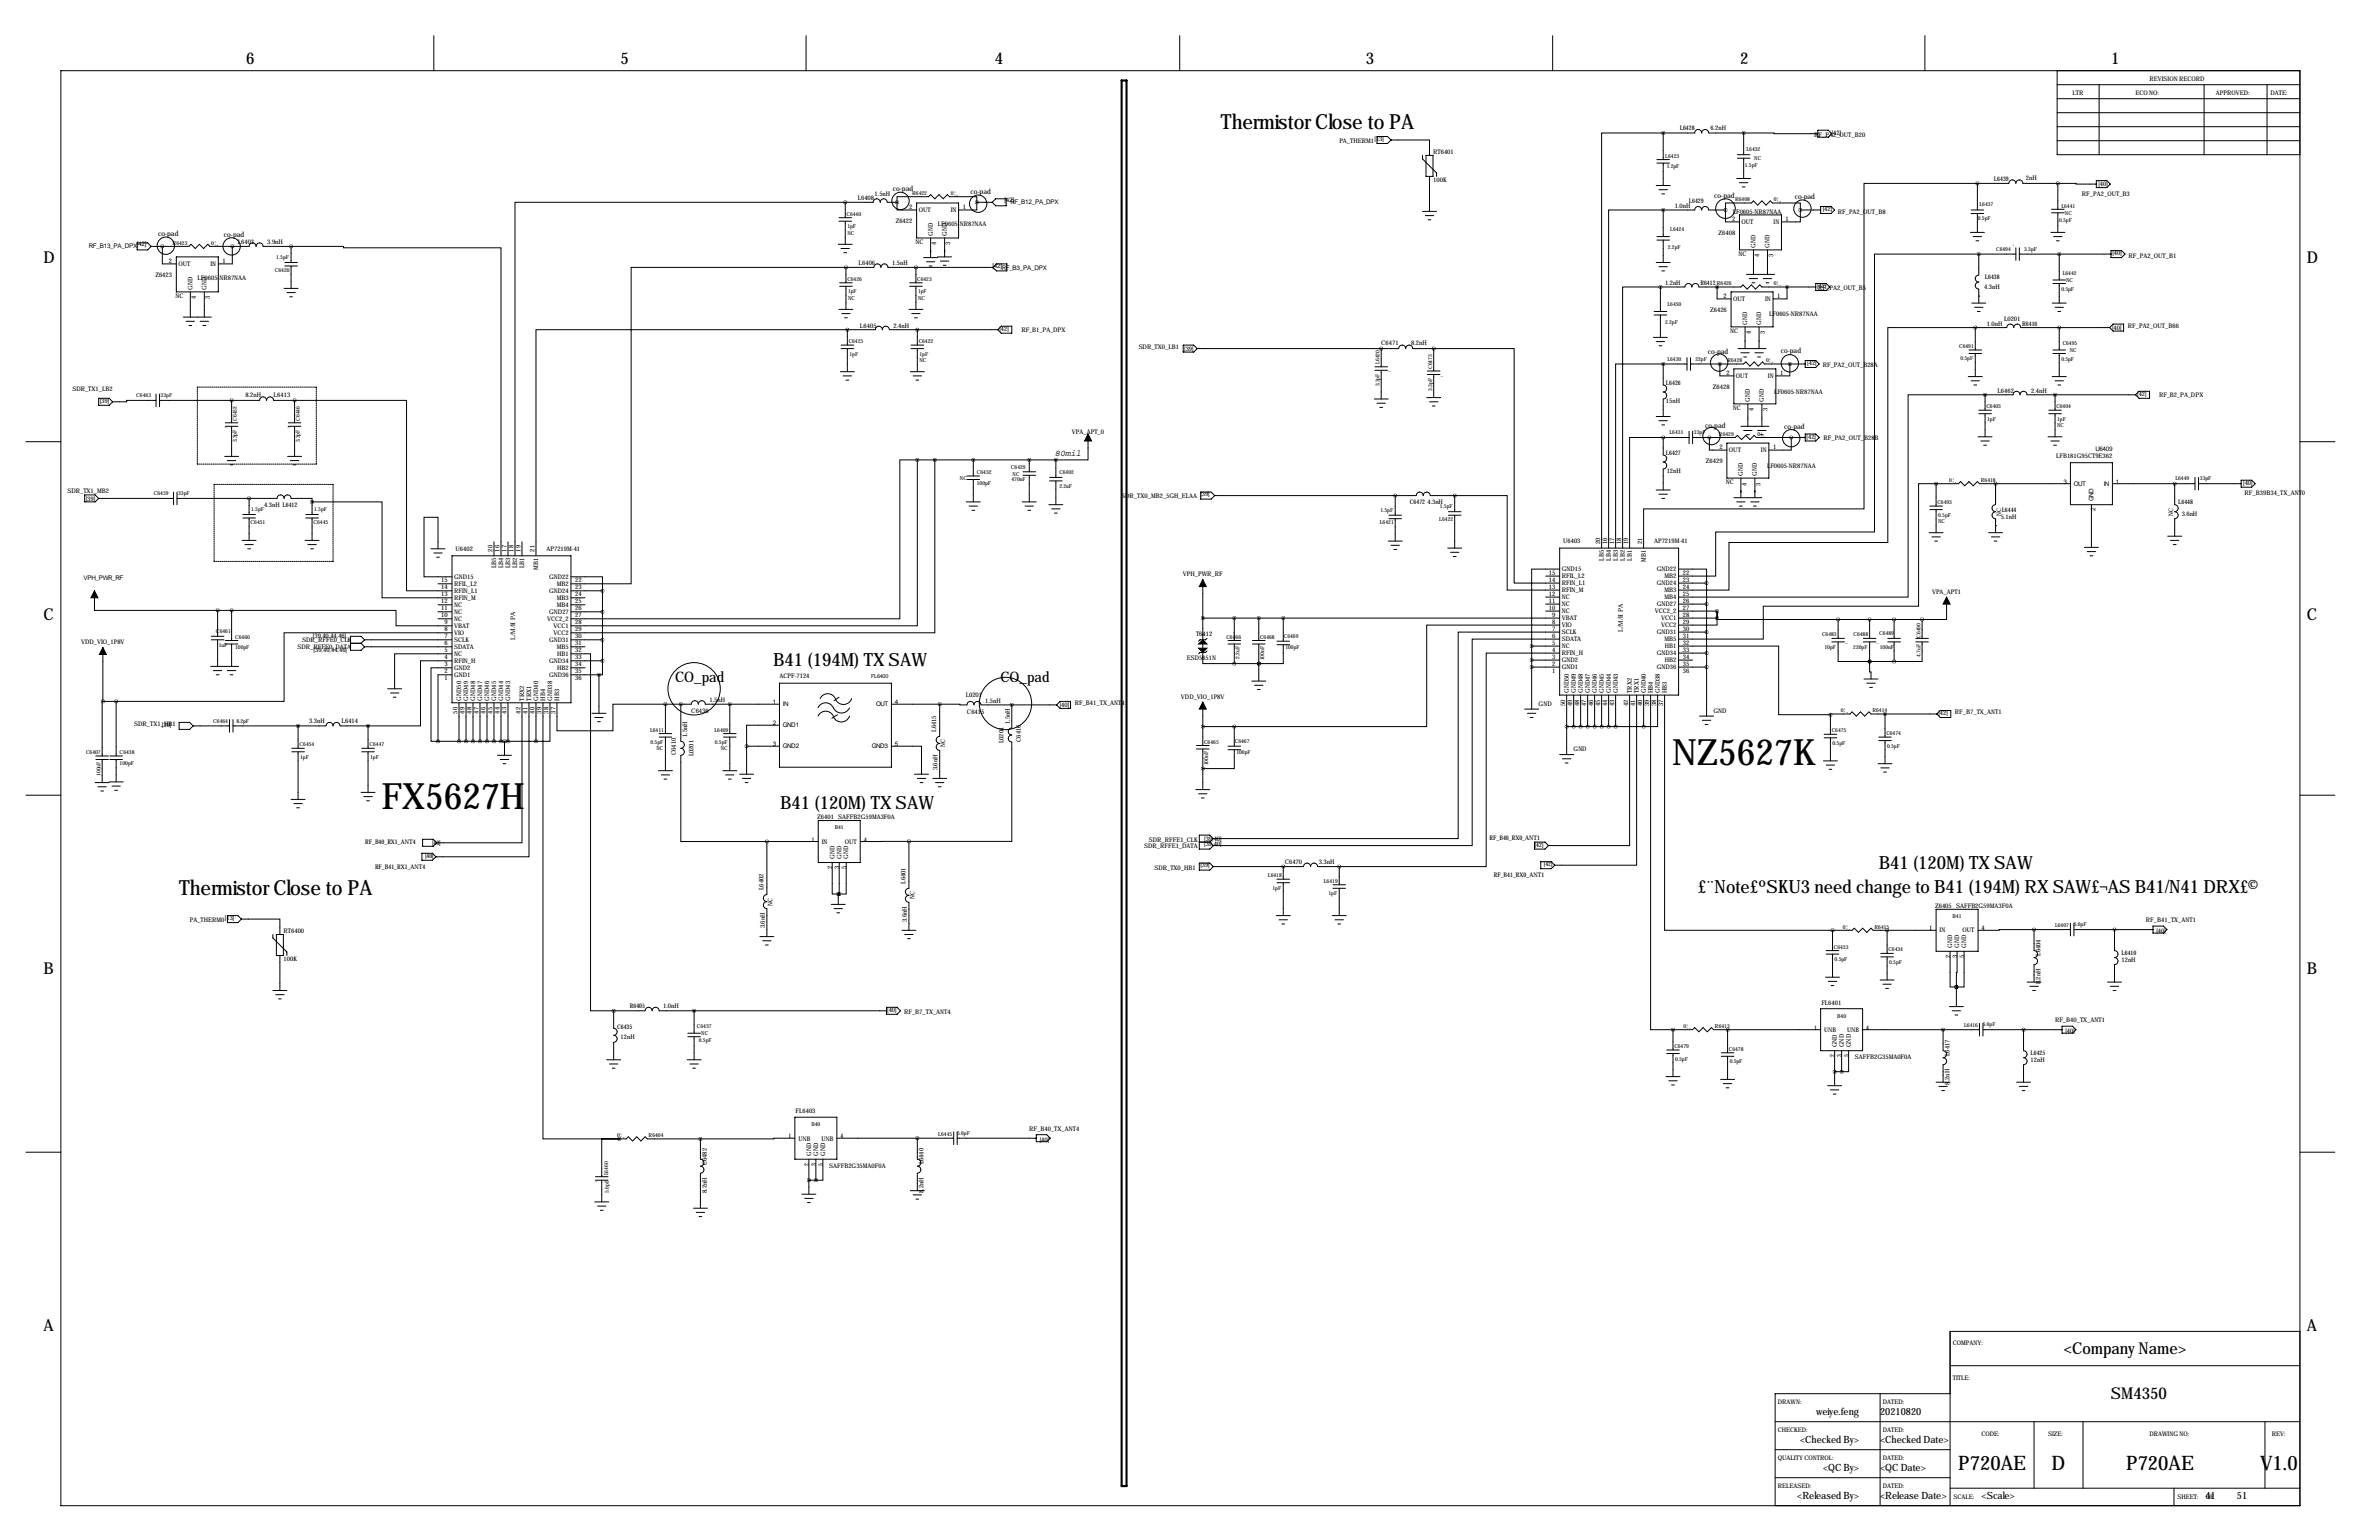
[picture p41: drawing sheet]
<svg xmlns="http://www.w3.org/2000/svg" width="864mm" height="559mm" viewBox="0 0 864 559" stroke-linecap="round" stroke-linejoin="round" font-family="sans-serif">
<defs><g id="words">
<g font-size="13.2">
<text x="607.1" y="277.7">NZ5627K</text>
<text x="138.4" y="293.6">FX5627H</text>
</g>
<g font-size="7.6">
<text x="443.2" y="47">Thermistor Close to PA</text>
<text x="65" y="324.9">Thermistor Close to PA</text>
</g>
<g font-size="7.3">
<text x="710.9" y="533.5">P720AE</text>
<text x="744.8" y="533.5">D</text>
<text x="771.8" y="533.5">P720AE</text>
<text x="820.4" y="533.5">V1.0</text>
</g>
<g font-size="6.6">
<text x="280.7" y="241.6">B41 (194M) TX SAW</text>
<text x="283.2" y="293.6">B41 (120M) TX SAW</text>
<text x="682" y="315.2">B41 (120M) TX SAW</text>
<text x="616.4" y="324.1">£¨Note£ºSKU3 need change to B41 (194M) RX SAW£¬AS B41/N41 DRX£©</text>
</g>
<g font-size="5.9">
<text x="89.4" y="23.1">6</text>
<text x="225.3" y="23.1">5</text>
<text x="361.2" y="23.1">4</text>
<text x="495.8" y="23.1">3</text>
<text x="631.7" y="23.1">2</text>
<text x="766.3" y="23.1">1</text>
<text x="15.7" y="95.5">D</text>
<text x="837.4" y="95.5">D</text>
<text x="15.7" y="225">C</text>
<text x="837.4" y="225">C</text>
<text x="15.7" y="353.3">B</text>
<text x="837.4" y="353.3">B</text>
<text x="15.7" y="482.9">A</text>
<text x="837.4" y="482.9">A</text>
<text x="749.1" y="491.2">&lt;Company Name&gt;</text>
<text x="766.3" y="507.7">SM4350</text>
</g>
<g font-size="5.3">
<text x="245.1" y="247.4">CO_pad</text>
<text x="363.2" y="247.6">CO_pad</text>
</g>
<g font-size="3.6">
<text x="659.3" y="513.3">weiye.feng</text>
<text x="682.5" y="513.3">20210820</text>
<text x="653.5" y="523.4">&lt;Checked By&gt;</text>
<text x="682.5" y="523.4">&lt;Checked Date&gt;</text>
<text x="661.8" y="533.6">&lt;QC By&gt;</text>
<text x="682.5" y="533.6">&lt;QC Date&gt;</text>
<text x="652.4" y="543.8">&lt;Released By&gt;</text>
<text x="682.5" y="543.8">&lt;Release Date&gt;</text>
<text x="719.3" y="543.8">&lt;Scale&gt;</text>
<text x="800.6" y="543.8">41</text>
<text x="812" y="543.8">51</text>
</g>
<text font-size="3.3" x="383" y="165.6">80mil</text>
<g font-size="2.6">
<text x="324.1" y="69.3">co-pad</text>
<text x="352.3" y="70.4">co-pad</text>
<text x="622.3" y="71.9">co-pad</text>
<text x="651.5" y="72.1">co-pad</text>
<text x="57.4" y="85.6">co-pad</text>
<text x="81.3" y="85.9">co-pad</text>
<text x="620" y="128.5">co-pad</text>
<text x="646.4" y="128.3">co-pad</text>
<text x="619" y="155.2">co-pad</text>
<text x="647.7" y="155.7">co-pad</text>
</g>
<g font-size="2.3">
<text x="780.3" y="29.5">REVISION RECORD</text>
<text x="752.3" y="34.5">LTR</text>
<text x="775.2" y="34.5">ECO NO:</text>
<text x="804.4" y="34.5">APPROVED:</text>
<text x="824.2" y="34.5">DATE:</text>
<text x="609.8" y="47.2">L6428</text>
<text x="621" y="47">6.2nH</text>
<text x="486.2" y="51.8">PA_THERM1</text>
<text x="499" y="51.1">[13]</text>
<text x="658.6" y="49.5">RF_PA2_OUT_B20</text>
<text x="665" y="49">[42]</text>
<text x="520.2" y="55.9">RT6401</text>
<text x="723.8" y="65.8">L6439</text>
<text x="735.4" y="65.3">2nH</text>
<text x="317.5" y="71.1">1.5nH</text>
<text x="520.3" y="66">100K</text>
<text x="755.8" y="71.1">RF_PA2_OUT_B3</text>
<text x="761.7" y="67.6">[40]</text>
<text x="311.4" y="72.6">L6408</text>
<text x="330" y="75.7">2</text>
<text x="333.5" y="77">OUT</text>
<text x="345.1" y="77">IN</text>
<text x="349.5" y="75.7">1</text>
<text x="364.6" y="73.4">[42]</text>
<text x="366.8" y="73.9">RF_B12_PA_DPX</text>
<text x="608" y="75.4">1.0nH</text>
<text x="613.1" y="73.7">L6429</text>
<text x="629" y="77.5">LF0605-NR87NAA</text>
<text x="661.7" y="76.5">[42]</text>
<text x="667.1" y="77.5">RF_PA2_OUT_B8</text>
<text x="325.2" y="81">Z6422</text>
<text x="340.5" y="82">LF0605-NR87NAA</text>
<text x="628.7" y="80">2</text>
<text x="632.2" y="81.3">OUT</text>
<text x="643.8" y="81.3">IN</text>
<text x="648.2" y="80">1</text>
<text x="32.3" y="89.9">RF_B13_PA_DPX[42]</text>
<text x="86.4" y="88.6">L6403</text>
<text x="97" y="88.6">3.9nH</text>
<text x="332.4" y="88.4">NC</text>
<text x="338.6" y="85.6" transform="rotate(-90 338.6 85.6)">GND</text>
<text x="339.9" y="89.1" transform="rotate(-90 339.9 89.1)">4</text>
<text x="343.7" y="85.6" transform="rotate(-90 343.7 85.6)">GND</text>
<text x="344.9" y="89.1" transform="rotate(-90 344.9 89.1)">3</text>
<text x="623.9" y="85.3">Z6408</text>
<text x="637.3" y="89.9" transform="rotate(-90 637.3 89.9)">GND</text>
<text x="642.4" y="89.9" transform="rotate(-90 642.4 89.9)">GND</text>
<text x="61.3" y="95.2">2</text>
<text x="80.8" y="95.2">1</text>
<text x="631.1" y="92.7">NC</text>
<text x="638.6" y="93.4" transform="rotate(-90 638.6 93.4)">4</text>
<text x="643.6" y="93.4" transform="rotate(-90 643.6 93.4)">3</text>
<text x="766.8" y="92.5">[40]</text>
<text x="772.7" y="93.5">RF_PA2_OUT_B1</text>
<text x="56.4" y="100.6">Z6423</text>
<text x="64.8" y="96.5">OUT</text>
<text x="71.7" y="101.6">LF0605-NR87NAA</text>
<text x="76.4" y="96.5">IN</text>
<text x="311.7" y="96.3">L6406</text>
<text x="323.8" y="96.3">1.5nH</text>
<text x="360.3" y="97.3">[42]RF_B3_PA_DPX</text>
<text x="720.5" y="101.1">L6438</text>
<text x="63.7" y="108">NC</text>
<text x="69.9" y="105.2" transform="rotate(-90 69.9 105.2)">GND</text>
<text x="74.9" y="105.2" transform="rotate(-90 74.9 105.2)">GND</text>
<text x="604.4" y="103.4">1.2nH</text>
<text x="617.3" y="103.4">R6412</text>
<text x="625.7" y="107.9">2</text>
<text x="645.2" y="107.9">1</text>
<text x="659.6" y="104.7">[42]</text>
<text x="660" y="105.2">RF_PA2_OUT_B5</text>
<text x="720.3" y="104.9">4.3nH</text>
<text x="71.1" y="108.6" transform="rotate(-90 71.1 108.6)">4</text>
<text x="76.2" y="108.6" transform="rotate(-90 76.2 108.6)">3</text>
<text x="620.8" y="113.3">Z6426</text>
<text x="629.2" y="109.2">OUT</text>
<text x="640.8" y="109.2">IN</text>
<text x="312.2" y="118.9">L6405</text>
<text x="324.4" y="118.9">2.4nH</text>
<text x="634.2" y="117.9" transform="rotate(-90 634.2 117.9)">GND</text>
<text x="639.3" y="117.9" transform="rotate(-90 639.3 117.9)">GND</text>
<text x="642.2" y="114.6">LF0605-NR87NAA</text>
<text x="721.3" y="118.1">1.0nH</text>
<text x="727.5" y="116.3">L0201</text>
<text x="734.1" y="118.1">R6416</text>
<text x="766.7" y="119.6">[40]</text>
<text x="772.4" y="118.9">RF_PA2_OUT_B66</text>
<text x="362.8" y="120.2">[42]</text>
<text x="370.8" y="120.4">RF_B1_PA_DPX</text>
<text x="501.4" y="125.2">C6471</text>
<text x="512.2" y="125.2">8.2nH</text>
<text x="628" y="120.7">NC</text>
<text x="635.5" y="121.3" transform="rotate(-90 635.5 121.3)">4</text>
<text x="640.6" y="121.3" transform="rotate(-90 640.6 121.3)">3</text>
<text x="413.3" y="126.5">SDR_TX0_LB1</text>
<text x="429.9" y="127.3">[39]</text>
<text x="626.7" y="135.9">2</text>
<text x="630.2" y="137.2">OUT</text>
<text x="641.8" y="137.2">IN</text>
<text x="646.2" y="135.9">1</text>
<text x="656.1" y="132.6">[42]</text>
<text x="661.7" y="133.1">RF_PA2_OUT_B28A</text>
<text x="26.3" y="142">SDR_TX1_LB2</text>
<text x="604.8" y="139.6">L6426</text>
<text x="621.8" y="141.2">Z6428</text>
<text x="644" y="143">LF0605-NR87NAA</text>
<text x="725.2" y="142.5">L6462</text>
<text x="737.4" y="142.5">2.4nH</text>
<text x="775.8" y="143.8">[42]</text>
<text x="36.2" y="146.1">[39]</text>
<text x="89.2" y="144">8.2nH</text>
<text x="99.3" y="144">L6413</text>
<text x="604.8" y="146.1">15nH</text>
<text x="629.1" y="148.6">NC</text>
<text x="635.3" y="145.8" transform="rotate(-90 635.3 145.8)">GND</text>
<text x="636.5" y="149.3" transform="rotate(-90 636.5 149.3)">4</text>
<text x="640.3" y="145.8" transform="rotate(-90 640.3 145.8)">GND</text>
<text x="641.6" y="149.3" transform="rotate(-90 641.6 149.3)">3</text>
<text x="783.8" y="144">RF_B2_PA_DPX</text>
<text x="389.1" y="157.5">VPA_APT_0</text>
<text x="655.8" y="159.3">[42]</text>
<text x="661.9" y="159.8">RF_PA2_OUT_B28B</text>
<text x="604.8" y="165">L6427</text>
<text x="624.2" y="162.8">2</text>
<text x="627.6" y="164.1">OUT</text>
<text x="639.2" y="164.1">IN</text>
<text x="643.6" y="162.8">1</text>
<text x="746.4" y="166.1">LFB181G95CT9E362</text>
<text x="760.6" y="163.6">U6409</text>
<text x="605" y="171.5">12nH</text>
<text x="619.3" y="168.2">Z6429</text>
<text x="632.7" y="172.7" transform="rotate(-90 632.7 172.7)">GND</text>
<text x="637.8" y="172.7" transform="rotate(-90 637.8 172.7)">GND</text>
<text x="641.5" y="169.9">LF0605-NR87NAA</text>
<text x="24.5" y="178.8">SDR_TX1_MB2</text>
<text x="626.5" y="175.5">NC</text>
<text x="634" y="176.2" transform="rotate(-90 634 176.2)">4</text>
<text x="639.1" y="176.2" transform="rotate(-90 639.1 176.2)">3</text>
<text x="749.1" y="175.5">3</text>
<text x="752.9" y="176.3">OUT</text>
<text x="763.7" y="176.3">IN</text>
<text x="768.1" y="175.5">1</text>
<text x="814.3" y="176">[40]</text>
<text x="814.8" y="179.6">RF_B39B34_TX_ANT0</text>
<text x="31.1" y="181.6">[39]</text>
<text x="95.9" y="183.9">4.3nH L6412</text>
<text x="407" y="180.8">SDR_TX0_MB2_5GH_ELAA</text>
<text x="435.7" y="180.1">[39]</text>
<text x="511.8" y="182.9">C6472</text>
<text x="518.2" y="182.9">4.3nH</text>
<text x="726.6" y="185.7">L6444</text>
<text x="760" y="181.9" transform="rotate(-90 760 181.9)">GND</text>
<text x="760.7" y="185.6" transform="rotate(-90 760.7 185.6)">2</text>
<text x="790.7" y="183">L6448</text>
<text x="726.4" y="188.2">5.1nH</text>
<text x="726.4" y="187.1" transform="rotate(-90 726.4 187.1)">NC</text>
<text x="788.9" y="187.1" transform="rotate(-90 788.9 187.1)">NC</text>
<text x="792" y="187.2">3.6nH</text>
<text x="567.4" y="197.1">U6403</text>
<text x="580.9" y="197.4" transform="rotate(-90 580.9 197.4)">20</text>
<text x="583.4" y="197.4" transform="rotate(-90 583.4 197.4)">16</text>
<text x="586" y="197.4" transform="rotate(-90 586 197.4)">17</text>
<text x="588.5" y="197.4" transform="rotate(-90 588.5 197.4)">18</text>
<text x="591.1" y="197.4" transform="rotate(-90 591.1 197.4)">19</text>
<text x="596.1" y="197.4" transform="rotate(-90 596.1 197.4)">21</text>
<text x="600.5" y="197.1">AP7219M-41</text>
<text x="165.4" y="199.9">U6402</text>
<text x="178.8" y="200.1" transform="rotate(-90 178.8 200.1)">20</text>
<text x="181.4" y="200.1" transform="rotate(-90 181.4 200.1)">16</text>
<text x="183.9" y="200.1" transform="rotate(-90 183.9 200.1)">17</text>
<text x="186.4" y="200.1" transform="rotate(-90 186.4 200.1)">18</text>
<text x="189" y="200.1" transform="rotate(-90 189 200.1)">19</text>
<text x="194.1" y="200.2" transform="rotate(-90 194.1 200.2)">21</text>
<text x="198.4" y="199.9">AP7219M-41</text>
<text x="582.2" y="203.5" transform="rotate(-90 582.2 203.5)">LB5</text>
<text x="584.7" y="203.5" transform="rotate(-90 584.7 203.5)">LB4</text>
<text x="587.3" y="203.5" transform="rotate(-90 587.3 203.5)">LB3</text>
<text x="589.8" y="203.5" transform="rotate(-90 589.8 203.5)">LB2</text>
<text x="592.3" y="203.5" transform="rotate(-90 592.3 203.5)">LB1</text>
<text x="597.4" y="204" transform="rotate(-90 597.4 204)">MB1</text>
<text x="180.1" y="206.3" transform="rotate(-90 180.1 206.3)">LB5</text>
<text x="182.6" y="206.3" transform="rotate(-90 182.6 206.3)">LB4</text>
<text x="185.2" y="206.3" transform="rotate(-90 185.2 206.3)">LB3</text>
<text x="187.7" y="206.3" transform="rotate(-90 187.7 206.3)">LB2</text>
<text x="190.2" y="206.3" transform="rotate(-90 190.2 206.3)">LB1</text>
<text x="195.3" y="206.8" transform="rotate(-90 195.3 206.8)">MB1</text>
<text x="429.4" y="209">VPH_PWR_RF</text>
<text x="562.3" y="208.5">15</text>
<text x="566.9" y="207.3">GND15</text>
<text x="566.9" y="209.8">RFIL_L2</text>
<text x="601.5" y="207.3">GND22</text>
<text x="604.3" y="209.8">MB2</text>
<text x="610.9" y="208.5">22</text>
<text x="30.3" y="210.6">VPH_PWR_RF</text>
<text x="160.2" y="213.9">14</text>
<text x="160.2" y="211.3">15</text>
<text x="164.8" y="212.6">RFIL_L2</text>
<text x="164.8" y="210.1">GND15</text>
<text x="164.9" y="215.1">RFIN_L1</text>
<text x="199.4" y="215.1">GND24</text>
<text x="199.4" y="210.1">GND22</text>
<text x="202.2" y="212.6">MB2</text>
<text x="208.8" y="211.3">22</text>
<text x="208.8" y="213.9">23</text>
<text x="562.3" y="211.1">14</text>
<text x="562.3" y="213.6">13</text>
<text x="566.9" y="212.4">RFIN_L1</text>
<text x="566.9" y="214.9">RFIN_M</text>
<text x="601.5" y="212.4">GND24</text>
<text x="604.2" y="214.9">MB3</text>
<text x="610.9" y="213.6">24</text>
<text x="610.9" y="211.1">23</text>
<text x="701.3" y="215.4">VPA_APT1</text>
<text x="160.2" y="221.5">11</text>
<text x="160.2" y="216.4">13</text>
<text x="160.2" y="219">12</text>
<text x="164.9" y="220.2">NC</text>
<text x="164.9" y="217.7">RFIN_M</text>
<text x="202.2" y="220.2">MB4</text>
<text x="202.2" y="217.7">MB3</text>
<text x="208.8" y="216.4">24</text>
<text x="208.8" y="221.5">26</text>
<text x="208.8" y="219">25</text>
<text x="562.3" y="218.7">11</text>
<text x="562.3" y="221.2">10</text>
<text x="562.3" y="216.2">12</text>
<text x="566.9" y="217.4">NC</text>
<text x="566.9" y="220">NC</text>
<text x="601.5" y="220">GND27</text>
<text x="604.2" y="217.4">MB4</text>
<text x="610.9" y="221.2">27</text>
<text x="610.9" y="218.7">26</text>
<text x="610.9" y="216.2">25</text>
<text x="160.2" y="224">10</text>
<text x="161.4" y="226.6">9</text>
<text x="164.8" y="227.8">VBAT</text>
<text x="164.8" y="225.3">NC</text>
<text x="164.9" y="222.8">NC</text>
<text x="198.6" y="225.3">VCC2_2</text>
<text x="199.4" y="222.8">GND27</text>
<text x="201" y="227.8">VCC1</text>
<text x="208.8" y="226.6">28</text>
<text x="208.8" y="224">27</text>
<text x="563.5" y="226.3">8</text>
<text x="563.5" y="223.8">9</text>
<text x="566.9" y="227.6">VIO</text>
<text x="566.9" y="225.1">VBAT</text>
<text x="566.9" y="222.5">NC</text>
<text x="600.7" y="222.5">VCC2_2</text>
<text x="603.1" y="227.6">VCC2</text>
<text x="603.1" y="225.1">VCC1</text>
<text x="610.9" y="223.8">28</text>
<text x="610.9" y="226.3">29</text>
<text x="29.4" y="233.7">VDD_VIO_1P8V</text>
<text x="109.7" y="232.9">SDR_RFFE0_CLK</text>
<text x="113.6" y="231.4">[39,40,44,46]</text>
<text x="161.4" y="231.7">7</text>
<text x="161.4" y="229.1">8</text>
<text x="164.8" y="230.4">VIO</text>
<text x="164.8" y="232.9">SCLK</text>
<text x="187" y="232.1" transform="rotate(-90 187 232.1)">L/M/H PA</text>
<text x="199.4" y="232.9">GND31</text>
<text x="201" y="230.4">VCC2</text>
<text x="208.8" y="231.7">30</text>
<text x="208.8" y="229.1">29</text>
<text x="434.2" y="230.9">T6412</text>
<text x="563.4" y="228.9">7</text>
<text x="563.4" y="231.4">6</text>
<text x="563.4" y="233.9">5</text>
<text x="566.9" y="230.1">SCLK</text>
<text x="566.9" y="232.7">SDATA</text>
<text x="589.1" y="229.3" transform="rotate(-90 589.1 229.3)">L/M/H PA</text>
<text x="601.5" y="230.1">GND31</text>
<text x="604.2" y="232.7">MB5</text>
<text x="610.9" y="231.4">31</text>
<text x="610.9" y="233.9">32</text>
<text x="610.9" y="228.9">30</text>
<text x="108" y="235.5">SDR_RFFE0_DATA</text>
<text x="113.9" y="236.5">[39,40,44,46]</text>
<text x="161.4" y="234.2">6</text>
<text x="161.4" y="236.7">5</text>
<text x="161.4" y="239.3">4</text>
<text x="164.8" y="235.5">SDATA</text>
<text x="164.8" y="238">NC</text>
<text x="202.2" y="235.5">MB5</text>
<text x="202.3" y="238">HB1</text>
<text x="208.8" y="234.2">31</text>
<text x="208.8" y="239.3">33</text>
<text x="208.8" y="236.7">32</text>
<text x="430.8" y="239.5">ESD5651N</text>
<text x="563.4" y="239">3</text>
<text x="563.4" y="236.5">4</text>
<text x="566.9" y="237.8">RFIN_H</text>
<text x="566.9" y="235.2">NC</text>
<text x="601.5" y="237.8">GND34</text>
<text x="604.4" y="235.2">HB1</text>
<text x="610.9" y="239">34</text>
<text x="610.9" y="236.5">33</text>
<text x="161.4" y="241.8">3</text>
<text x="161.4" y="244.4">2</text>
<text x="164.8" y="240.5">RFIN_H</text>
<text x="164.8" y="243.1">GND2</text>
<text x="164.8" y="245.6">GND1</text>
<text x="199.4" y="240.5">GND34</text>
<text x="199.4" y="245.6">GND36</text>
<text x="202.3" y="243.1">HB2</text>
<text x="208.8" y="241.8">34</text>
<text x="208.8" y="244.4">35</text>
<text x="563.4" y="241.6">2</text>
<text x="563.5" y="244.1">1</text>
<text x="566.9" y="240.3">GND2</text>
<text x="566.9" y="242.8">GND1</text>
<text x="601.5" y="242.8">GND36</text>
<text x="604.4" y="240.3">HB2</text>
<text x="610.9" y="244.1">36</text>
<text x="610.9" y="241.6">35</text>
<text x="161.4" y="246.9">1</text>
<text x="208.8" y="246.9">36</text>
<text x="283" y="246.1">ACPF-7124</text>
<text x="569.5" y="251.5" transform="rotate(-90 569.5 251.5)">GND50</text>
<text x="572" y="251.5" transform="rotate(-90 572 251.5)">GND49</text>
<text x="574.6" y="251.5" transform="rotate(-90 574.6 251.5)">GND48</text>
<text x="577.1" y="251.5" transform="rotate(-90 577.1 251.5)">GND47</text>
<text x="579.6" y="251.5" transform="rotate(-90 579.6 251.5)">GND46</text>
<text x="582.2" y="251.5" transform="rotate(-90 582.2 251.5)">GND45</text>
<text x="584.7" y="251.5" transform="rotate(-90 584.7 251.5)">GND44</text>
<text x="587.3" y="251.5" transform="rotate(-90 587.3 251.5)">GND43</text>
<text x="592.3" y="251.5" transform="rotate(-90 592.3 251.5)">TRX2</text>
<text x="594.9" y="251.5" transform="rotate(-90 594.9 251.5)">TRX1</text>
<text x="597.4" y="251.5" transform="rotate(-90 597.4 251.5)">GND40</text>
<text x="600" y="251.5" transform="rotate(-90 600 251.5)">HB4</text>
<text x="602.5" y="251.5" transform="rotate(-90 602.5 251.5)">GND38</text>
<text x="605" y="251.5" transform="rotate(-90 605 251.5)">HB3</text>
<text x="167.4" y="254.3" transform="rotate(-90 167.4 254.3)">GND50</text>
<text x="169.9" y="254.3" transform="rotate(-90 169.9 254.3)">GND49</text>
<text x="172.5" y="254.3" transform="rotate(-90 172.5 254.3)">GND48</text>
<text x="175" y="254.3" transform="rotate(-90 175 254.3)">GND47</text>
<text x="177.5" y="254.3" transform="rotate(-90 177.5 254.3)">GND46</text>
<text x="180.1" y="254.3" transform="rotate(-90 180.1 254.3)">GND45</text>
<text x="182.6" y="254.3" transform="rotate(-90 182.6 254.3)">GND44</text>
<text x="185.2" y="254.3" transform="rotate(-90 185.2 254.3)">GND43</text>
<text x="190.2" y="254.3" transform="rotate(-90 190.2 254.3)">TRX2</text>
<text x="192.8" y="254.3" transform="rotate(-90 192.8 254.3)">TRX1</text>
<text x="195.3" y="254.3" transform="rotate(-90 195.3 254.3)">GND40</text>
<text x="197.9" y="254.3" transform="rotate(-90 197.9 254.3)">HB4</text>
<text x="200.4" y="254.2" transform="rotate(-90 200.4 254.2)">GND38</text>
<text x="202.9" y="254.2" transform="rotate(-90 202.9 254.2)">HB3</text>
<text x="257.6" y="254.8">1.5nH</text>
<text x="280.5" y="255.5">1</text>
<text x="284.2" y="256.3">IN</text>
<text x="318.1" y="256.3">OUT</text>
<text x="324.9" y="255.5">4</text>
<text x="350.6" y="252.7">L0201</text>
<text x="357.6" y="255">1.5nH</text>
<text x="384.7" y="256.6">[40]</text>
<text x="390.1" y="255.8">RF_B41_TX_ANT4</text>
<text x="428.7" y="253.5">VDD_VIO_1P8V</text>
<text x="558.5" y="256">GND</text>
<text x="568.2" y="256.1" transform="rotate(-90 568.2 256.1)">50</text>
<text x="570.7" y="256.1" transform="rotate(-90 570.7 256.1)">49</text>
<text x="573.3" y="256.1" transform="rotate(-90 573.3 256.1)">48</text>
<text x="575.8" y="256.1" transform="rotate(-90 575.8 256.1)">47</text>
<text x="578.4" y="256.1" transform="rotate(-90 578.4 256.1)">46</text>
<text x="580.9" y="256.1" transform="rotate(-90 580.9 256.1)">45</text>
<text x="583.4" y="256.1" transform="rotate(-90 583.4 256.1)">44</text>
<text x="586" y="256.1" transform="rotate(-90 586 256.1)">43</text>
<text x="591.1" y="256.1" transform="rotate(-90 591.1 256.1)">42</text>
<text x="593.6" y="256.1" transform="rotate(-90 593.6 256.1)">41</text>
<text x="596.1" y="256.1" transform="rotate(-90 596.1 256.1)">40</text>
<text x="598.7" y="256.1" transform="rotate(-90 598.7 256.1)">39</text>
<text x="601.2" y="256.1" transform="rotate(-90 601.2 256.1)">38</text>
<text x="603.8" y="256.1" transform="rotate(-90 603.8 256.1)">37</text>
<text x="48.7" y="263.4">SDR_TX1_HB1</text>
<text x="58.8" y="263.7">[39]</text>
<text x="112.2" y="262.4">3.3nH</text>
<text x="124" y="262.4">L6414</text>
<text x="166.1" y="258.9" transform="rotate(-90 166.1 258.9)">50</text>
<text x="168.7" y="258.9" transform="rotate(-90 168.7 258.9)">49</text>
<text x="171.2" y="258.9" transform="rotate(-90 171.2 258.9)">48</text>
<text x="173.7" y="258.9" transform="rotate(-90 173.7 258.9)">47</text>
<text x="176.3" y="258.9" transform="rotate(-90 176.3 258.9)">46</text>
<text x="178.8" y="258.9" transform="rotate(-90 178.8 258.9)">45</text>
<text x="181.4" y="258.9" transform="rotate(-90 181.4 258.9)">44</text>
<text x="183.9" y="258.9" transform="rotate(-90 183.9 258.9)">43</text>
<text x="189" y="258.9" transform="rotate(-90 189 258.9)">42</text>
<text x="191.5" y="258.9" transform="rotate(-90 191.5 258.9)">41</text>
<text x="194.1" y="258.9" transform="rotate(-90 194.1 258.9)">40</text>
<text x="196.6" y="258.9" transform="rotate(-90 196.6 258.9)">39</text>
<text x="199.1" y="258.9" transform="rotate(-90 199.1 258.9)">38</text>
<text x="201.7" y="258.9" transform="rotate(-90 201.7 258.9)">37</text>
<text x="251" y="258.8">C6436</text>
<text x="280.5" y="263.1">2</text>
<text x="284.2" y="263.9">GND1</text>
<text x="351" y="259.1">C6415</text>
<text x="366.5" y="262.6" transform="rotate(-90 366.5 262.6)">1.5nH</text>
<text x="622" y="258.6">GND</text>
<text x="703.7" y="259.6">[42]</text>
<text x="709.7" y="259.1">RF_B7_TX_ANT1</text>
<text x="249.4" y="267.5" transform="rotate(-90 249.4 267.5)">1.5nH</text>
<text x="339.9" y="265.7" transform="rotate(-90 339.9 265.7)">L6415</text>
<text x="364.2" y="269.7" transform="rotate(-90 364.2 269.7)">L0201</text>
<text x="370.6" y="269.2" transform="rotate(-90 370.6 269.2)">C6416</text>
<text x="245.4" y="274.1" transform="rotate(-90 245.4 274.1)">C6410</text>
<text x="251.7" y="274.5" transform="rotate(-90 251.7 274.5)">L0201</text>
<text x="280.5" y="270.8">3</text>
<text x="284.2" y="271.5">GND2</text>
<text x="316.5" y="271.5">GND3</text>
<text x="324.9" y="270.8">5</text>
<text x="343.2" y="271.2" transform="rotate(-90 343.2 271.2)">NC</text>
<text x="571.2" y="272.5">GND</text>
<text x="340.4" y="279.5" transform="rotate(-90 340.4 279.5)">3.6nH</text>
<text x="296.7" y="297.2">Z6401 SAFFB2G59MA3F0A</text>
<text x="294.6" y="305.4">1</text>
<text x="313.5" y="305.4">4</text>
<text x="417.1" y="305.6">SDR_RFFE1_CLK</text>
<text x="437.2" y="305.1">[39,40]</text>
<text x="540.7" y="304.8">RF_B40_RX0_ANT1</text>
<text x="132.6" y="306.1">RF_B40_RX1_ANT4</text>
<text x="154.3" y="311.3">[40]</text>
<text x="156.8" y="306.7">[40]</text>
<text x="298.3" y="306.1">IN</text>
<text x="302.9" y="311.7" transform="rotate(-90 302.9 311.7)">GND</text>
<text x="305.4" y="311.7" transform="rotate(-90 305.4 311.7)">GND</text>
<text x="306.6" y="306.1">OUT</text>
<text x="308" y="311.7" transform="rotate(-90 308 311.7)">GND</text>
<text x="415.3" y="307.6">SDR_RFFE1_DATA</text>
<text x="437.2" y="307.1">[39,40]</text>
<text x="557.2" y="307.5">[42]</text>
<text x="136.1" y="315.2">RF_B41_RX1_ANT4</text>
<text x="302.1" y="315.4" transform="rotate(-90 302.1 315.4)">2</text>
<text x="304.6" y="315.4" transform="rotate(-90 304.6 315.4)">3</text>
<text x="307.2" y="315.4" transform="rotate(-90 307.2 315.4)">5</text>
<text x="419.1" y="315.7">SDR_TX0_HB1</text>
<text x="435.7" y="314.7">[39]</text>
<text x="466.4" y="313.4">C6470</text>
<text x="478.8" y="313.4">3.3nH</text>
<text x="560.5" y="314.4">[42]</text>
<text x="277.1" y="322.9" transform="rotate(-90 277.1 322.9)">L6402</text>
<text x="328.7" y="320.6" transform="rotate(-90 328.7 320.6)">L6401</text>
<text x="542.3" y="318.3">RF_B41_RX0_ANT1</text>
<text x="280.4" y="328.6" transform="rotate(-90 280.4 328.6)">NC</text>
<text x="332" y="326.3" transform="rotate(-90 332 326.3)">NC</text>
<text x="702.5" y="329.4">Z6405 SAFFB2G59MA3F0A</text>
<text x="68.9" y="334.5">PA_THERM0</text>
<text x="81.7" y="333.8">[13]</text>
<text x="329.2" y="334.6" transform="rotate(-90 329.2 334.6)">3.6nH</text>
<text x="779" y="334.5">RF_B41_TX_ANT1</text>
<text x="102.9" y="338.6">RT6400</text>
<text x="277.6" y="336.9" transform="rotate(-90 277.6 336.9)">3.6nH</text>
<text x="700.4" y="337.6">1</text>
<text x="704.1" y="338.3">IN</text>
<text x="712.4" y="338.3">OUT</text>
<text x="719.3" y="337.6">4</text>
<text x="782.8" y="338.6">[40]</text>
<text x="707.9" y="347.6" transform="rotate(-90 707.9 347.6)">2</text>
<text x="708.7" y="343.9" transform="rotate(-90 708.7 343.9)">GND</text>
<text x="710.4" y="347.6" transform="rotate(-90 710.4 347.6)">3</text>
<text x="711.2" y="343.9" transform="rotate(-90 711.2 343.9)">GND</text>
<text x="713" y="347.6" transform="rotate(-90 713 347.6)">5</text>
<text x="713.7" y="343.9" transform="rotate(-90 713.7 343.9)">GND</text>
<text x="740.7" y="346.8" transform="rotate(-90 740.7 346.8)">L6404</text>
<text x="770.1" y="346.6">L6410</text>
<text x="103" y="348.7">100K</text>
<text x="770.1" y="349">12nH</text>
<text x="740.7" y="357.2" transform="rotate(-90 740.7 357.2)">8.2nH</text>
<text x="228.7" y="365.8">R6405</text>
<text x="240.7" y="365.8">1.0nH</text>
<text x="661.2" y="364.5">FL6401</text>
<text x="322.1" y="367">[40]</text>
<text x="328.2" y="368">RF_B7_TX_ANT4</text>
<text x="746" y="370.8">RF_B40_TX_ANT1</text>
<text x="224" y="373.4">C6435</text>
<text x="225.3" y="376.9">12nH</text>
<text x="658.6" y="373.6">1</text>
<text x="662.2" y="374.5">UNB</text>
<text x="670.5" y="374.5">UNB</text>
<text x="677.4" y="373.6">4</text>
<text x="749.8" y="374.9">[40]</text>
<text x="666" y="383.6" transform="rotate(-90 666 383.6)">2</text>
<text x="666.8" y="380" transform="rotate(-90 666.8 380)">GND</text>
<text x="668.5" y="383.6" transform="rotate(-90 668.5 383.6)">3</text>
<text x="669.4" y="380" transform="rotate(-90 669.4 380)">GND</text>
<text x="671.1" y="383.6" transform="rotate(-90 671.1 383.6)">5</text>
<text x="671.9" y="380" transform="rotate(-90 671.9 380)">GND</text>
<text x="707.7" y="383.1" transform="rotate(-90 707.7 383.1)">L6417</text>
<text x="737.1" y="382.9">L6425</text>
<text x="673.4" y="384.3">SAFFB2G35MA0F0A</text>
<text x="737.1" y="385.3">12nH</text>
<text x="707.7" y="393.5" transform="rotate(-90 707.7 393.5)">8.2nH</text>
<text x="288.8" y="403.9">FL6403</text>
<text x="286.2" y="413">1</text>
<text x="289.8" y="413.8">UNB</text>
<text x="298.2" y="413.8">UNB</text>
<text x="305.1" y="413">4</text>
<text x="373.6" y="410.2">RF_B40_TX_ANT4</text>
<text x="294.5" y="419.4" transform="rotate(-90 294.5 419.4)">GND</text>
<text x="297" y="419.4" transform="rotate(-90 297 419.4)">GND</text>
<text x="299.5" y="419.4" transform="rotate(-90 299.5 419.4)">GND</text>
<text x="377.4" y="414.3">[40]</text>
<text x="256.5" y="422.8" transform="rotate(-90 256.5 422.8)">C6482</text>
<text x="293.6" y="423" transform="rotate(-90 293.6 423)">2</text>
<text x="296.2" y="423" transform="rotate(-90 296.2 423)">3</text>
<text x="298.7" y="422.9" transform="rotate(-90 298.7 422.9)">5</text>
<text x="301" y="423.7">SAFFB2G35MA0F0A</text>
<text x="335.3" y="422.5" transform="rotate(-90 335.3 422.5)">L6440</text>
<text x="256.5" y="432.9" transform="rotate(-90 256.5 432.9)">8.2nH</text>
<text x="335.3" y="432.9" transform="rotate(-90 335.3 432.9)">8.2nH</text>
<text x="708.9" y="487.9">COMPANY:</text>
<text x="708.9" y="500.6">TITLE:</text>
<text x="645.4" y="509.5">DRAWN:</text>
<text x="683.5" y="509.5">DATED:</text>
<text x="645.4" y="519.7">CHECKED:</text>
<text x="683.5" y="519.7">DATED:</text>
<text x="719.3" y="521">CODE:</text>
<text x="743.5" y="521">SIZE:</text>
<text x="780.3" y="521">DRAWING NO:</text>
<text x="824.7" y="521">REV:</text>
<text x="645.4" y="529.8">QUALITY CONTROL:</text>
<text x="683.5" y="529.8">DATED:</text>
<text x="645.4" y="540">RELEASED:</text>
<text x="683.5" y="540">DATED:</text>
<text x="709.2" y="543.8">SCALE:</text>
<text x="790.4" y="543.8">SHEET:</text>
<text x="800.7" y="543.8">OF</text>
</g>
<g font-size="2">
<text x="604.5" y="57.2">L6423</text>
<text x="634" y="54.9">L6432</text>
<text x="636.8" y="58">NC</text>
<text x="605" y="61">1.2pF</text>
<text x="633.4" y="60.5">1.5pF</text>
<text x="331.1" y="70.8">R6422</text>
<text x="345.2" y="70.8">0¦¸</text>
<text x="629.8" y="73">R6408</text>
<text x="643.9" y="73">0¦¸</text>
<text x="718.6" y="74.7">L6437</text>
<text x="748.3" y="75.4">L6441</text>
<text x="749.6" y="78">NC</text>
<text x="307.3" y="78.2">C6440</text>
<text x="307.6" y="82.8">1pF</text>
<text x="606.3" y="83.9">L6424</text>
<text x="718" y="79.8">0.5pF</text>
<text x="747.5" y="80.5">0.5pF</text>
<text x="62.7" y="88.8">R6423</text>
<text x="76.7" y="88.8">0¦¸</text>
<text x="307.6" y="85.1">NC</text>
<text x="100.3" y="94">1.5pF</text>
<text x="605.5" y="90.2">2.2pF</text>
<text x="724.7" y="90.9">C6494</text>
<text x="734.8" y="90.9">3.3pF</text>
<text x="99.7" y="98.6">C6420</text>
<text x="307.6" y="101.9">C6426</text>
<text x="333" y="101.9">C6423</text>
<text x="748.8" y="99.8">L6442</text>
<text x="307.8" y="106.4">1pF</text>
<text x="333.2" y="106.4">1pF</text>
<text x="623.2" y="103.5">R6426</text>
<text x="643.9" y="103.5">0¦¸</text>
<text x="748.3" y="105.4">0.5pF</text>
<text x="750.1" y="102.4">NC</text>
<text x="307.8" y="108.7">NC</text>
<text x="333.2" y="108.7">NC</text>
<text x="605.3" y="111">L6450</text>
<text x="604.5" y="117.4">2.2pF</text>
<text x="308.1" y="124.5">C6425</text>
<text x="333.5" y="124.5">C6422</text>
<text x="748.8" y="125.2">C6495</text>
<text x="308.4" y="129">1pF</text>
<text x="333.8" y="131.3">NC</text>
<text x="333.8" y="129">1pF</text>
<text x="605.3" y="130.8">L6430</text>
<text x="615.4" y="130.8">22pF</text>
<text x="627" y="131.5">R6428</text>
<text x="641.1" y="131.5">0¦¸</text>
<text x="711.2" y="126.2">C6491</text>
<text x="711.7" y="130.8">0.5pF</text>
<text x="748.3" y="130.8">0.5pF</text>
<text x="751.3" y="127.8">NC</text>
<text x="500.8" y="132.1" transform="rotate(-90 500.8 132.1)">L6420</text>
<text x="519.8" y="133.9" transform="rotate(-90 519.8 133.9)">C6473</text>
<text x="500.8" y="140.2" transform="rotate(-90 500.8 140.2)">3.3pF</text>
<text x="519.8" y="141.7" transform="rotate(-90 519.8 141.7)">3.3pF</text>
<text x="49.4" y="144.1">C6463</text>
<text x="58.3" y="144.1">33pF</text>
<text x="721.1" y="148.1">C6403</text>
<text x="746.5" y="148.1">C6404</text>
<text x="86" y="152.7" transform="rotate(-90 86 152.7)">C6452</text>
<text x="108.9" y="152.7" transform="rotate(-90 108.9 152.7)">C6446</text>
<text x="721.4" y="152.7">1pF</text>
<text x="746.8" y="152.7">1pF</text>
<text x="746.8" y="154.9">NC</text>
<text x="86" y="160.5" transform="rotate(-90 86 160.5)">3.3pF</text>
<text x="108.9" y="160.5" transform="rotate(-90 108.9 160.5)">3.3pF</text>
<text x="606" y="157.5">L6431</text>
<text x="614.9" y="157.5">33pF</text>
<text x="624" y="158.1">R6429</text>
<text x="638" y="158.1">0¦¸</text>
<text x="354.6" y="172">C6432</text>
<text x="366.9" y="170.1">C6429</text>
<text x="367.6" y="172.7">NC</text>
<text x="384.6" y="171.9">C6402</text>
<text x="55.8" y="179.6">C6459</text>
<text x="64.7" y="179.6">33pF</text>
<text x="348.5" y="174">NC</text>
<text x="354.6" y="175.8">100pF</text>
<text x="367.2" y="174.6">470nF</text>
<text x="384.6" y="176.9">2.2uF</text>
<text x="707.6" y="174.9">0¦¸</text>
<text x="719.1" y="174.9">R6418</text>
<text x="789.7" y="174.2">L6449</text>
<text x="798.6" y="174.2">33pF</text>
<text x="91.2" y="185.5">1.5pF</text>
<text x="114" y="185.5">1.5pF</text>
<text x="501.1" y="185.7">1.5pF</text>
<text x="522.7" y="184.4">1.5pF</text>
<text x="703.3" y="182.9">C6493</text>
<text x="90.9" y="190">C6451</text>
<text x="113.8" y="190">C6445</text>
<text x="500.9" y="190.3">L6421</text>
<text x="522.5" y="189">L6422</text>
<text x="703.6" y="187.5">0.5pF</text>
<text x="703.6" y="189.7">NC</text>
<text x="78.4" y="229.7">C6461</text>
<text x="85.3" y="231.7">C6460</text>
<text x="445.3" y="231.8">C6466</text>
<text x="457.5" y="231.8">C6468</text>
<text x="466.1" y="231.4">C6469</text>
<text x="661.4" y="230.9">C6483</text>
<text x="672.9" y="230.9">C6488</text>
<text x="682.2" y="230.5">C6489</text>
<text x="697.1" y="231.5" transform="rotate(-90 697.1 231.5)">C6490</text>
<text x="79.4" y="234.8">1uF</text>
<text x="85.3" y="235.5">100pF</text>
<text x="450" y="239.1" transform="rotate(-90 450 239.1)">2.2uF</text>
<text x="458.9" y="239.6" transform="rotate(-90 458.9 239.6)">100nF</text>
<text x="466.6" y="235.5">100pF</text>
<text x="662.3" y="235.5">10pF</text>
<text x="672.7" y="235.5">220pF</text>
<text x="682.4" y="235.6">100nF</text>
<text x="697.1" y="238.3" transform="rotate(-90 697.1 238.3)">4.7uF</text>
<text x="316.2" y="246">FL6400</text>
<text x="77.4" y="262.2">C6464</text>
<text x="85.8" y="262.2">8.2pF</text>
<text x="668.2" y="258.5">0¦¸</text>
<text x="679.7" y="258.5">R6414</text>
<text x="236" y="265.4">L6411</text>
<text x="259.3" y="265.4">L6409</text>
<text x="437.1" y="269.9">C6465</text>
<text x="448.3" y="269.5">C6467</text>
<text x="665" y="265.7">C6475</text>
<text x="684.8" y="266.7">C6474</text>
<text x="31.3" y="273.7">C6407</text>
<text x="43.4" y="273.6">C6438</text>
<text x="108.7" y="270.8">C6454</text>
<text x="109" y="275.3">1pF</text>
<text x="134.1" y="270.8">C6447</text>
<text x="134.4" y="275.3">1pF</text>
<text x="236.2" y="270">0.5pF</text>
<text x="238.3" y="272.3">NC</text>
<text x="259.5" y="270">0.5pF</text>
<text x="261.7" y="272.3">NC</text>
<text x="448.8" y="273.6">100pF</text>
<text x="665.2" y="270.3">0.5pF</text>
<text x="685" y="271.3">0.5pF</text>
<text x="36.5" y="281.5" transform="rotate(-90 36.5 281.5)">100nF</text>
<text x="43.4" y="277.4">100pF</text>
<text x="438.6" y="277.7" transform="rotate(-90 438.6 277.7)">100nF</text>
<text x="303" y="300.9">B41</text>
<text x="460.3" y="318.3">L6418</text>
<text x="461.9" y="322.8">1pF</text>
<text x="480.6" y="320.3">L6419</text>
<text x="482.2" y="324.9">1pF</text>
<text x="708.8" y="333.1">B41</text>
<text x="669" y="337">0¦¸</text>
<text x="680.5" y="337">R6415</text>
<text x="746" y="336.3">L6407</text>
<text x="752.8" y="336.1">5.6pF</text>
<text x="665.7" y="344.2">C6433</text>
<text x="685.5" y="345.2">C6434</text>
<text x="666" y="348.7">0.5pF</text>
<text x="685.8" y="349.8">0.5pF</text>
<text x="666.9" y="369.2">B40</text>
<text x="253" y="373.1">C6437</text>
<text x="254.6" y="375.7">NC</text>
<text x="611.1" y="373">0¦¸</text>
<text x="622.6" y="373">R6413</text>
<text x="713" y="372.7">L6416</text>
<text x="719.8" y="372.4">5.6pF</text>
<text x="253.7" y="378.2">0.5pF</text>
<text x="607.8" y="380.2">C6479</text>
<text x="627.6" y="381.3">C6478</text>
<text x="608.1" y="384.8">0.5pF</text>
<text x="627.9" y="385.8">0.5pF</text>
<text x="224" y="412.6">0¦¸</text>
<text x="235.5" y="412.6">R6404</text>
<text x="294.5" y="408.6">B40</text>
<text x="340.6" y="412">L6445</text>
<text x="347.4" y="411.8">5.6pF</text>
<text x="220.7" y="426.5" transform="rotate(-90 220.7 426.5)">L6460</text>
<text x="221" y="432.8" transform="rotate(-90 221 432.8)">5.6pF</text>
</g>
<g font-size="1">
<text x="437.2" y="231.9" transform="rotate(-90 437.2 231.9)">-</text>
<text x="437.2" y="237.2" transform="rotate(-90 437.2 237.2)">-</text>
</g>
<g font-size=".4">
<text x="731" y="89.7" transform="rotate(-90 731 89.7)">C0201</text>
<text x="503.9" y="135.1">C0201</text>
<text x="523" y="136.7">C0201</text>
<text x="81.5" y="155.4">C0201</text>
<text x="104.4" y="155.4">C0201</text>
<text x="714.8" y="175.5">R0201</text>
<text x="448.1" y="233.2" transform="rotate(-90 448.1 233.2)">C0402_2.2UF+/-20%-6.3V</text>
<text x="669.8" y="233.7">C0201</text>
<text x="681.2" y="233.7">C0201</text>
<text x="215.9" y="429">C0201</text>
</g>
</g></defs>
<g fill="none" stroke="#000" stroke-width=".36">
<path d="M157.5 13v12.7M292.6 13v12.7M428.2 13v12.7M563.6 13v12.7M698.8 13v12.7M22.1 25.7h812.8v520.7h-812.8zM746.8 25.7v30.4h88.1M746.8 35.8h88.1M746.8 30.7h88.1M762 30.7v25.4M800.1 30.7v25.4M823 30.7v25.4"/>
<path d="M499.9 49.5h3.8l1.3 1.3-1.3 1.3h-3.8zM505 50.8h13.9v5.6M516.4 56.4v1.3l5.1 5v1.3M517.7 56.4h2.5v7.6h-2.5zM601.5 57.9h4.5M601.5 59.2h4.5M603.8 59.2v8.1M603.8 48.3h11.4a1.27 1.27 0 0 1 1.3-1.3 1.27 1.27 0 0 1 1.2 1.3 1.27 1.27 0 0 1 1.3-1.3 1.27 1.27 0 0 1 1.3 1.3h12.7M603.8 48.3h-22.4v150.6M603.8 48.3v9.6M630.7 56.1h4.6M630.7 57.4h4.6"/>
<path d="M633 48.3l26.9 .2M633 48.3v7.8M633 57.4v7.4M659.9 47.2h3.8l1.3 1.3-1.3 1.3h-3.8zM746.8 51.1h88.1M746.8 46h88.1M746.8 40.9h88.1M304.5 79h4.6M306.8 73.4h10.2a1.27 1.27 0 0 1 1.3-1.3 1.27 1.27 0 0 1 1.2 1.3 1.27 1.27 0 0 1 1.3-1.3 1.27 1.27 0 0 1 1.3 1.3h3.5M306.8 73.4h-119.9v128.3M306.8 73.4v5.6M325.6 73.4v-2h11.5l.7-.8 1.5 1.5 1.6-1.5 1.5 1.5 1.5-1.5 .8 .8h9.9v2"/>
<path d="M325.6 73.4v2.8h7.1M332.7 73.7h15.3v12.7h-15.3zM354.6 73.4v2.8h-6.6M360.2 73.4h-5.6M360.2 73.4l1.2-1.3h3.9v2.6h-3.9zM516.4 76.7h5.1M517.4 78.2h3M518.4 79.8h1M518.9 64v12.7M601.2 67.3h5.1M602.2 68.8h3.1M603.2 70.4h1.1"/>
<path d="M603.8 76.2h11.4a1.27 1.27 0 0 1 1.3-1.3 1.27 1.27 0 0 1 1.2 1.3 1.27 1.27 0 0 1 1.3-1.3 1.27 1.27 0 0 1 1.3 1.3h6.1M603.8 76.2h-19.9v122.7M603.8 76.2v9.7M626.4 76.2v-2.5h9.4l.7-.8 1.5 1.5 1.6-1.5 1.5 1.5 1.5-1.5 .8 .8h10.1v2.5M626.4 76.2v4.3h5M630.4 64.8h5.1M631.4 78h15.3v12.7h-15.3zM631.4 66.3h3.1M632.5 67.8h1M653.5 76.2v4.3h-6.8M653.5 76.2h7.4M660.9 74.9h3.8l1.3 1.3-1.3 1.3h-3.8z"/>
<path d="M715.5 76.2h4.6M715.5 77.5h4.6M717.8 66.5h11.4a1.27 1.27 0 0 1 1.3-1.2 1.27 1.27 0 0 1 1.3 1.2 1.27 1.27 0 0 1 1.2-1.2 1.27 1.27 0 0 1 1.3 1.2h12.7M717.8 66.5h-41.1v118.2h-80.1v14.2M717.8 66.5v9.7M717.8 77.5v6.8M744.7 77.2h4.6M744.7 75.9h4.6M747 66.5l14 .3M747 66.5v9.4M747 77.2v7.1M761 65.5h3.8l1.3 1.3-1.3 1.3h-3.8z"/>
<path d="M49.8 88.1h3.8l1.3 1.3-1.3 1.3h-3.8zM54.9 89.4h13.7l.7-.8 1.6 1.6 1.5-1.6 1.5 1.6 1.5-1.6 .8 .8h14.2a1.27 1.27 0 0 1 1.3-1.3 1.27 1.27 0 0 1 1.3 1.3 1.27 1.27 0 0 1 1.2-1.3 1.27 1.27 0 0 1 1.3 1.3h10.2M58.9 89.4v6.4h5.1M64 93.2h15.2v12.7h-15.2zM84.3 89.4v6.4h-5.1M103.4 95.2h4.5M103.4 96.5h4.5M105.7 96.5v8.1M105.7 89.4h19v.5h57.2v111.8M105.7 89.4v5.8M304.3 88.6h5.1M304.5 80.3h4.6"/>
<path d="M305.3 90.2h3.1M306.3 91.7h1M306.8 80.3v8.3M307.1 97h10.1a1.27 1.27 0 0 1 1.3-1.2 1.27 1.27 0 0 1 1.3 1.2 1.27 1.27 0 0 1 1.3-1.2 1.27 1.27 0 0 1 1.2 1.2h38.1M307.1 97h-78v114.8h-21.8M307.1 97v5.6M332.5 97v5.6M335.3 93.5h5.1M336.3 95h3M337.3 96.5h1M337.8 86.4v7.1M340.4 93.2h5"/>
<path d="M341.4 94.7h3M342.4 96.3h1M342.9 86.4v6.8M360.4 97l1.3-1.2h3.8v2.5h-3.8zM601.2 95.2h5.1M601.5 85.9h4.5M601.5 87.1h4.5M602.2 96.8h3.1M603.3 98.3h1M603.8 87.1v8.2M634 99.6h10.1M636.5 90.7v8.9"/>
<path d="M641.6 90.7v8.9M715.3 84.3h5M716.3 85.9h3M717.3 87.4h1M718.3 92.2v7.6a1.27 1.27 0 0 0-1.3 1.3 1.27 1.27 0 0 0 1.3 1.3 1.27 1.27 0 0 0-1.3 1.2 1.27 1.27 0 0 0 1.3 1.3v5.1M718.3 92.2h-37.8v100.8h-57.7v16h-13.5M718.3 92.2h13.5M731.8 89.9v4.6M733 89.9v4.6M733 92.2h33.3M744.5 84.3h5.1M745.5 85.9h3"/>
<path d="M746.5 87.4h1M747.5 92.2v9.4M766.3 90.9h3.8l1.3 1.3-1.3 1.3h-3.8zM66.5 115.1h10.2M67.6 116.6h3M68.6 118.1h1M69.1 105.9v9.2M72.6 116.6h3.1M73.7 118.1h1M74.2 105.9v9.2M103.1 104.6h5.1M104.1 106.2h3.1"/>
<path d="M105.2 107.7h1M304.5 112.3h5.1M304.8 103.9h4.6M304.8 102.6h4.6M305.6 113.8h3M306.6 115.3h1M307.1 103.9v8.4M307.6 119.6h10.2a1.27 1.27 0 0 1 1.2-1.2 1.27 1.27 0 0 1 1.3 1.2 1.27 1.27 0 0 1 1.3-1.2 1.27 1.27 0 0 1 1.2 1.2h39.4M307.6 119.6h-113v82.1M307.6 119.6v5.6M329.9 112.3h5.1M330.2 103.9h4.6"/>
<path d="M330.2 102.6h4.6M331 113.8h3M332 115.3h1M332.5 103.9v8.4M333 119.6v5.6M362.2 119.6l1.3-1.2h3.8v2.5h-3.8zM600.5 113h4.5M600.5 114.3h4.5M602.7 104.1h-13.7v94.8M602.7 104.1v8.9M602.7 114.3v8.1M623.3 104.1v4.4h5.1"/>
<path d="M628.4 105.9h15.2v12.7h-15.2zM633.5 118.6v7.9M635 101.1h3M636 102.6h1M638.6 118.6v7.9M640.1 101.1h3M641.1 102.6h1M648.7 104.1v4.4h-5.1M659.1 104.1h-19.5l-.8-.7-1.5 1.5-1.5-1.5-1.6 1.5-1.5-1.5-.7 .7h-15.3a1.27 1.27 0 0 0-1.3-1.2 1.27 1.27 0 0 0-1.2 1.2 1.27 1.27 0 0 0-1.3-1.2 1.27 1.27 0 0 0-1.3 1.2h-8.9M659.1 102.9h3.8l1.3 1.2-1.3 1.3h-3.8zM715.8 110h5.1M716.8 111.5h3"/>
<path d="M717 118.9h-31.7v77.9h-57.7v17.3h-18.3M717 118.9v8.1M717.8 113h1M718.3 107.4h.1M745 110h5.1M745.2 102.9h4.6M745.2 101.6h4.6M746 111.5h3M747 113h1M747.5 118.9v8.1M747.5 102.9v7.1M765.8 118.9h-32.2a1.27 1.27 0 0 0-1.3-1.3 1.27 1.27 0 0 0-1.3 1.3 1.27 1.27 0 0 0-1.3-1.3 1.27 1.27 0 0 0-1.2 1.3h-11.5"/>
<path d="M765.8 118.9l1.3-1.3h3.8v2.5h-3.8zM305.1 134.9h5M305.3 126.5h4.6M305.3 125.2h4.6M306.1 136.4h3M307.1 137.9h1M307.6 126.5v8.4M330.5 134.9h5M330.7 126.5h4.6M330.7 125.2h4.6M331.5 136.4h3M332.5 137.9h1"/>
<path d="M333 126.5v8.4M429.5 125.2h3.8l1.3 1.3-1.3 1.3h-3.8zM499.1 134.4h4.6M499.1 133.1h4.6M501.4 126.5v6.6M501.4 134.4v10.4M518.2 135.9h4.5M518.2 134.6h4.5M520.4 126.5h-7.6a1.27 1.27 0 0 0-1.2-1.3 1.27 1.27 0 0 0-1.3 1.3 1.27 1.27 0 0 0-1.3-1.3 1.27 1.27 0 0 0-1.3 1.3h-73.1M520.4 126.5h29.3v85.1h16.5M520.4 126.5v8.1M520.4 135.9v8.4"/>
<path d="M600.2 122.4h5.1M601.2 124h3.1M602.2 125.5h1M603.8 132.1v7.6a1.27 1.27 0 0 1 1.2 1.3 1.27 1.27 0 0 1-1.2 1.2 1.27 1.27 0 0 1 1.2 1.3 1.27 1.27 0 0 1-1.2 1.3v6.3M603.8 132.1h-17.3v66.8M603.8 132.1h8.6M612.4 129.8v4.6M613.7 132.1h19.3l.7-.8 1.6 1.5 1.5-1.5 1.5 1.5 1.5-1.5 .8 .8h14.7M613.7 129.8v4.6M624.3 132.1v4.3h5.1M629.4 133.9h15.3v12.7h-15.3zM630.9 126.5h10.2"/>
<path d="M632 128h3M633 129.5h1M637 128h3.1M638 129.5h1.1M649.7 132.1v4.3h-5M655.3 130.8h3.8l1.3 1.3-1.3 1.3h-3.8zM714.5 136.7h5.1M714.8 128.3h4.5M714.8 127h4.5M715.5 138.2h3.1M716.5 139.7h1M717 128.3v8.4"/>
<path d="M745 136.7h5.1M745.2 128.3h4.6M745.2 127h4.6M746 138.2h3M747 139.7h1M747.5 128.3v8.4M35.8 144.5h3.8l1.3 1.3-1.3 1.3h-3.8zM56.6 145.3h-10.6v.5h-5.1M56.6 143v4.6M57.9 143v4.6M57.9 145.3h36.3a1.27 1.27 0 0 1 1.3-1.3 1.27 1.27 0 0 1 1.3 1.3 1.27 1.27 0 0 1 1.2-1.3 1.27 1.27 0 0 1 1.3 1.3h7.6M81.8 154.7h4.6"/>
<path d="M81.8 153.4h4.6M84.1 145.3v8.1M84.1 154.7v10.9M104.6 154.7h4.6M104.6 153.4h4.6M106.9 154.7v10.9M106.9 145.3h40.7v69.1h16.5M106.9 145.3v8.1M395 157.5v9.4h-11.7M498.9 144.8h5M499.9 146.3h3M500.9 147.8h1"/>
<path d="M517.9 144.3h5.1M518.9 145.8h3.1M519.9 147.3h1.1M601.2 151.1h5.1M602.2 152.7h3.1M603.2 154.2h1.1M603.8 158.7v6.4a1.27 1.27 0 0 1 1.2 1.3 1.27 1.27 0 0 1-1.2 1.2 1.27 1.27 0 0 1 1.2 1.3 1.27 1.27 0 0 1-1.2 1.3v7.6M603.8 158.7h-12.2v40.2M603.8 158.7l9.4 .1M613.2 156.5v4.5M614.4 158.8h15.5l.8-.8 1.5 1.5 1.5-1.5 1.6 1.5 1.5-1.5 .7 .7 17.8 .1M614.4 156.5v4.5"/>
<path d="M620.5 158.7v4.6h6.4M632 154.7h10.1M633 156.2h3M634 157.7h1M634.5 146.6v8.1M638 156.2h3.1M639.1 157.7h1M639.6 146.6v8.1M650.2 158.7v4.6h-8.1M655.3 157.5h3.8l1.3 1.3-1.3 1.2h-3.8zM718.1 158.5h5M718.3 150.1h4.6"/>
<path d="M718.3 148.8h4.6M720.6 143.3h-27.9v73.4h-83.4M720.6 143.3v5.5M720.6 150.1v8.4M743.5 158.5h5M743.7 150.1h4.6M743.7 148.8h4.6M746 150.1v8.4M746 143.3v5.5M775.2 143.3h-39.4a1.27 1.27 0 0 0-1.2-1.3 1.27 1.27 0 0 0-1.3 1.3 1.27 1.27 0 0 0-1.3-1.3 1.27 1.27 0 0 0-1.2 1.3h-10.2M775.2 143.3l1.3-1.3h3.8v2.5h-3.8zM9.4 160.3h12.7"/>
<path d="M30.7 179.6h3.8l1.3 1.2-1.3 1.3h-3.8zM63 178.6v4.5M64.3 178.6v4.5M81.5 165.6h5.1M82.5 167.1h3.1M83.6 168.7h1M104.4 165.6h5.1M105.4 167.1h3.1M106.4 168.7h1M333 166.9v60.2h-125.7M333 166.9h-6.4v57.6h-119.3M333 166.9h50.3"/>
<path d="M339.3 166.9v62.7h-132M351 172.7h4.6M351 174h4.6M353.3 166.9v5.8M353.3 174v8.1M371.3 172.5h4.6M371.3 171.2h4.6M373.6 166.9v4.3M373.6 172.5v9.6M381 173.2h4.6M381 174.5h4.6M383.3 174.5v8.6"/>
<path d="M383.3 166.9v6.3M435.9 178.6h3.8l1.2 1.2-1.2 1.3h-3.8zM506.5 179.8v7.1M528.1 179.8h-8.9a1.27 1.27 0 0 0-1.3-1.2 1.27 1.27 0 0 0-1.3 1.2 1.27 1.27 0 0 0-1.2-1.2 1.27 1.27 0 0 0-1.3 1.2h-73.2M528.1 179.8h19v34.3h19.1M528.1 179.8v5.9M601.2 177.8h5.1M602.2 179.3h3.1M626.9 160.8h15.2v12.7h-15.2zM632 173.5v7.1M637 173.5v7.1M702.8 175.5h-6.3v44.5h-56.4v11.9h-30.8"/>
<path d="M702.8 175.5h8.1l.8-.7 1.5 1.5 1.6-1.5 1.5 1.5 1.5-1.5 .8 .7h33M702.8 175.5v8.1M719.1 160h3M720.1 161.5h1M724.4 175.5v7.6a1.27 1.27 0 0 0-1.3 1.3 1.27 1.27 0 0 0 1.3 1.3 1.27 1.27 0 0 0-1.3 1.2 1.27 1.27 0 0 0 1.3 1.3v5.1M744.5 160h3M745.5 161.5h1M751.6 167.9h15.2v15.2h-15.2zM766.8 175.5h30M789.4 175.5v7.6a1.27 1.27 0 0 1 1.3 1.3 1.27 1.27 0 0 1-1.3 1.3 1.27 1.27 0 0 1 1.3 1.2 1.27 1.27 0 0 1-1.3 1.3v6.4M796.8 173.2v4.6M798.1 175.5h15.5"/>
<path d="M798.1 173.2v4.6M813.6 174.2h3.8l1.2 1.3-1.2 1.3h-3.8zM834.9 160.3h12.7M35.8 180.8h27.2M64.3 180.8h36.3a1.27 1.27 0 0 1 1.3-1.2 1.27 1.27 0 0 1 1.2 1.2 1.27 1.27 0 0 1 1.3-1.2 1.27 1.27 0 0 1 1.3 1.2h7.6v1.3M87.9 196.1h5.1M88.1 186.7h4.6M88.1 188h4.6M88.9 197.6h3M89.9 199.1h1M90.4 180.8v5.9M90.4 188v8.1"/>
<path d="M110.7 196.1h5.1M111 186.7h4.6M111 188h4.6M111.8 197.6h3M112.8 199.1h1M113.3 188v8.1M113.3 182.1h25.4v34.8h25.4M113.3 182.1v4.6M156.5 199.1h5M159 199.1v-11.4h-5.1v21.6h10.2M179.3 196.6v5.1M184.4 196.6v5.1"/>
<path d="M189.5 196.6v5.1M350.8 182.1h5.1M351.8 183.6h3M352.8 185.2h1M371.1 182.1h5.1M372.1 183.6h3.1M373.1 185.2h1M380.7 183.1h5.1M381.8 184.7h3M382.8 186.2h1M503.9 196.3h5.1M504.2 186.9h4.6"/>
<path d="M504.2 188.2h4.6M505 197.9h3M506 199.4h1M506.5 188.2v8.1M525.5 198.9h5.1M525.8 186.9h4.6M525.8 185.7h4.6M528.1 186.9v12M566.2 198.9h43.1v53.3h-43.1zM603.2 180.8h1.1M629.4 180.6h10.2M630.4 182.1h3.1"/>
<path d="M631.4 183.6h1.1M635.5 182.1h3.1M636.5 183.6h1M700.3 193.3h5.1M700.5 184.9h4.6M700.5 183.6h4.6M701.3 194.8h3M702.3 196.3h1M702.8 184.9v8.4M721.9 193.3h5M722.9 194.8h3M723.9 196.3h1"/>
<path d="M724.4 190.8h.1M756.7 198.6h5M759.2 183.1v15.5M786.9 194.6h5.1M787.9 196.1h3.1M788.9 197.6h1M34.3 214.4v7.1h44.7M157.5 200.7h3M158.5 202.2h1M159 211.8h5.1M159 219.5h5.1M164.1 201.7h43.2v53.3h-43.2z"/>
<path d="M207.3 209.3h11.4v5.1M207.3 216.9h5M207.3 219.5h5M218.7 214.4h-11.4M218.7 214.4v25.4M436.6 210.3v30.5h20.3M526.5 200.4h3.1M527.6 201.9h1M561.1 209h5.1M561.1 216.7h5.1M561.1 219.2h5.1M566.2 206.5h-10.2v27.9"/>
<path d="M609.3 206.5h10.2v5.1M619.5 211.6h-10.2M619.5 219.2h-10.2M619.5 211.6v48.2M706.6 216.7v8.1h-8.9M757.7 200.2h3M758.7 201.7h1M37.3 235v19.5M76.7 232.2h4.6M76.7 230.9h4.6M79 232.2v9.6M79 221.5v9.4"/>
<path d="M79 221.5h5.1M81.8 232.4h4.6M81.8 233.7h4.6M84.1 221.5h59.7v5.6h20.3M84.1 221.5v10.9M84.1 233.7v8.1M127.3 233.4h3.8M131.1 233.4l1.2 1.3M132.3 232.2h31.8M132.3 232.2l-1.2-1.3h-3.8v5.1h3.8l1.2-1.3M132.3 234.7h31.8M132.3 232.2l-1.2 1.2"/>
<path d="M159 222h5.1M159 224.5h5.1M164.1 239.8h-11.4v23.6h-19.1M164.1 229.6h-61v24.9h-60.9M164.1 237.2h-20.8v12.7M207.3 237.2h7.1v129.6h8.4M207.3 234.7h5M218.7 239.8v5.1h-1.3M218.7 232.2h-11.4M218.7 222h-11.4M218.7 239.8h-11.4M436.6 224.3h129.6"/>
<path d="M438.1 231.6l-.5 .6h-2l-.5 .5M438.1 236.2l-.5 .5h-2l-.5 .5M445.8 232.4h4.5M445.8 233.7h4.5M448.1 233.7v7.1M448.1 224.3v8.1M454.7 232.4h4.5M454.7 233.7h4.5M456.9 224.3v8.1M456.9 233.7v13.4M463.5 232.7h4.6M463.5 233.9h4.6"/>
<path d="M465.8 224.3v8.4M465.8 233.9v6.9h-8.9M556 234.4h10.2M556 239.5h10.2M556 234.4v22.9M561.1 221.7h5.1M566.2 226.8h-48.3v36.9h-69.8M566.2 229.4h-36.9v74.9h-88.9M566.2 231.9h-31.8v74.9h-94M566.2 237h-26.7v77.5h-53.3M609.3 234.4h36.4v24.9h18.8M609.3 229.4h10.2"/>
<path d="M609.3 239.5h5.1M619.5 237h-10.2M623.3 224.3v2.5h-14M623.3 221.7v3.1h44M623.3 221.7h-14M623.3 224.3h-14M623.3 221.7v2.6M665 232.9h4.5M665 231.6h4.5M667.3 232.9v7.1h11.4M667.3 224.8v6.8M667.3 224.8h30.4"/>
<path d="M676.4 232.9h4.6M676.4 231.6h4.6M678.7 224.8v6.8M678.7 232.9v7.1M685.3 232.9h4.6M685.3 231.6h4.6M687.6 224.8v6.8M687.6 232.9v7.1M695.5 232.9h4.5M695.5 231.6h4.5M697.7 224.8v6.8M697.7 232.9v7.1h-10.1"/>
<path d="M37.3 254.5h-.2v19.8M37.3 254.5h4.9M42.2 254.5v19.8M76.5 241.8h10.1M77.5 243.3h3M78.5 244.9h1M82.5 243.3h3.1M83.6 244.9h1M140.7 249.9h5.1M141.7 251.5h3.1M142.7 253h1.1M164.1 242.3h-7.6v26.7h2.5"/>
<path d="M164.1 244.9h-5.1v24.1M166.6 255v14M169.2 255v14M171.7 255v14M174.2 255v14M176.8 255v14M179.3 255v14M181.9 255v14M184.4 255v14M189.5 255v50.8h-31M192 255v55.9h-33.8M194.6 255v14"/>
<path d="M197.1 255v158.3h27.7M199.6 255v14h-5M202.2 255v10.2h20.3v-9.7h19.1M207.3 242.3h5M214.9 258.8h5.1M217.4 244.9h-10.1M217.4 244.9v13.9M241.6 255.5h9.4a1.27 1.27 0 0 1 1.2-1.2 1.27 1.27 0 0 1 1.3 1.2 1.27 1.27 0 0 1 1.3-1.2 1.27 1.27 0 0 1 1.2 1.2h27M241.6 255.5v10.7M247.1 255.5v13.5a1.27 1.27 0 0 1 1.3 1.3 1.27 1.27 0 0 1-1.3 1.2 1.27 1.27 0 0 1 1.3 1.3 1.27 1.27 0 0 1-1.3 1.3v31.3h31.3M264.9 255.5v10.7M283 247.9h40.6v30.5h-40.6z"/>
<path d="M297 259.8a3 3 0 0 1 2.7-1.7 3 3 0 0 1 2.8 1.8M297 256.8a3 3 0 0 1 2.7-1.8 3 3 0 0 1 2.8 1.8M297.7 253.5a3 3 0 0 1 2.8-1.8 3 3 0 0 1 2.8 1.8M302.5 256.8a3.2 3.2 0 0 0 2.9 1.9 3.2 3.2 0 0 0 3-1.9M304 259.3l-2 1.3M304.5 253l-1.7 1.3M308.4 259.9a3.1 3.1 0 0 1-2.9 2.1 3.1 3.1 0 0 1-3-1.9M309.1 253.5a3.1 3.1 0 0 1-2.8 2.1 3.1 3.1 0 0 1-3-1.8M341.1 255.5v11.7a1.27 1.27 0 0 0-1.2 1.3 1.27 1.27 0 0 0 1.2 1.2 1.27 1.27 0 0 0-1.2 1.3 1.27 1.27 0 0 0 1.2 1.3v10.1M341.1 255.5h7.4v.3h2.5a1.27 1.27 0 0 1 1.3-1.3 1.27 1.27 0 0 1 1.3 1.3 1.27 1.27 0 0 1 1.2-1.3 1.27 1.27 0 0 1 1.3 1.3h27.4M341.1 255.5h-17.5M367.3 255.8v8.4a1.27 1.27 0 0 0-1.3 1.2 1.27 1.27 0 0 0 1.3 1.3 1.27 1.27 0 0 0-1.3 1.3 1.27 1.27 0 0 0 1.3 1.2v36.1h-37.4"/>
<path d="M383.5 255.8l1.3-1.3h3.8v2.5h-3.8zM436.6 254.8v15.7M454.4 247.1h5.1M455.4 248.7h3.1M456.4 250.2h1.1M456.9 240.8h.1M553.5 257.3h5M554.5 258.8h3M566.2 242.1h-10.2M568.7 252.2v21.6M571.2 252.2v11.5M573.8 252.2v11.5"/>
<path d="M576.3 252.2v11.5M578.9 252.2v11.5M581.4 252.2v11.5M583.9 252.2v11.5M586.5 252.2v11.5M591.6 252.2v54.6h-29.5M594.1 252.2v61.7h-29.7M596.6 252.2v11.5M599.2 252.2v121.4h8.1M601.7 252.2v11.5h-5.1M604.3 252.2v85.4h60.9M609.3 242.1h10.2"/>
<path d="M617 259.8h5M664.5 259.3v7.1M676.7 246.4h5M677.7 247.9h3M678.7 240v3.8h.5v2.6M678.7 240h.1M678.7 240h8.9M678.7 249.4h1M684.3 259.1v8.4M703.1 259.1h-23.9l-.8-.8-1.5 1.5-1.5-1.5-1.5 1.5-1.6-1.5-.7 .8h-7.1v.2M703.1 259.1l1.2-1.3h3.9v2.6h-3.9zM34.8 274.3h4.6"/>
<path d="M34.8 275.6h4.6M37.1 275.6v8.4M39.9 274.3h4.6M39.9 275.6h4.6M42.2 275.6v8.1M65 262.1h3.8l1.3 1.3-1.3 1.3h-3.8zM70.1 263.4h13.2M83.3 261.1v4.6M84.6 261.1v4.6M105.9 272.8h4.6M105.9 271.5h4.6M108.2 263.4v8.1"/>
<path d="M108.2 272.8v17.3M131.3 272.8h4.6M131.3 271.5h4.6M133.6 263.4h-10.2a1.27 1.27 0 0 0-1.2-1.3 1.27 1.27 0 0 0-1.3 1.3 1.27 1.27 0 0 0-1.3-1.3 1.27 1.27 0 0 0-1.2 1.3h-33.8M133.6 263.4v8.1M133.6 272.8v14.7M159 269h35.6M180.6 274.1h5.1M181.6 275.6h3.1M182.6 277.1h1M183.1 269v5.1M215.9 260.3h3"/>
<path d="M216.9 261.9h1M239 279.7h5.1M239.3 267.5h4.5M239.3 266.2h4.5M241.6 267.5v12.2M262.4 279.7h5.1M262.6 267.5h4.6M262.6 266.2h4.6M264.9 267.5v12.2M271 270.8h12M271 270.8v10.1M283 263.1h-12v7.7"/>
<path d="M323.6 270.8h10.9v10.1M434.3 271.8h4.6M434.3 270.5h4.6M436.6 263.7h11.5M436.6 271.8v14.7M445.8 270.8h4.5M445.8 272h4.5M448.1 272v6.9h-11.5M448.1 263.7v7.1M555.5 260.3h1M566.2 273.8h5M567.2 275.3h3"/>
<path d="M568.2 276.9h1M568.7 263.7h27.9M618 261.4h3M619 262.9h1M661.9 276.1h5.1M662.2 267.7h4.6M662.2 266.4h4.6M662.9 277.6h3.1M664 279.1h1M664.5 267.7v8.4M681.7 277.1h5.1M682 267.5h4.6"/>
<path d="M682 268.7h4.6M682.8 278.6h3M684.3 268.7v8.4M9.4 288.5h12.7M34.5 284h5.1M35.6 285.5h3M36.6 287h1M39.6 283.7h5.1M40.6 285.2h3.1M41.7 286.8h1M105.7 290.1h5M106.7 291.6h3"/>
<path d="M107.7 293.1h1M131.1 287.5h5M132.1 289.1h3M133.1 290.6h1M240 281.2h3.1M241 282.7h1.1M263.4 281.2h3M264.4 282.7h1M268.5 280.9h5.1M269.5 282.4h3M270.5 284h1M297 297.7h15.3v15.3h-15.3z"/>
<path d="M332 280.9h5.1M333 282.4h3M334 284h1M338.6 282.4h5.1M339.6 284h3M340.6 285.5h1M434.1 286.5h5.1M435.1 288h3M436.1 289.6h1M683.8 280.2h1M834.9 288.5h12.7M153.2 309.6h3.8l1.2 1.3-1.2 1.3h-3.8z"/>
<path d="M153.4 304.5h3.8l1.3 1.3-1.3 1.3h-3.8zM278.4 305.4v19.2a1.27 1.27 0 0 0-1.3 1.3 1.27 1.27 0 0 0 1.3 1.3 1.27 1.27 0 0 0-1.3 1.2 1.27 1.27 0 0 0 1.3 1.3v10.2M278.4 305.4h18.6M302.1 313v11.4h2.2M304.6 313v11.4M307.2 313v11.4h-2.6M329.9 305.3v17a1.27 1.27 0 0 0-1.2 1.3 1.27 1.27 0 0 0 1.2 1.3 1.27 1.27 0 0 0-1.2 1.2 1.27 1.27 0 0 0 1.2 1.3v10.2M329.9 305.3l-17.6 .1M435.4 313.2h3.8l1.2 1.3-1.2 1.2h-3.8zM435.4 305.6h3.8M439.2 305.6l1.2 1.2M440.4 304.3l-1.2-1.3h-3.8v5.1h3.8l1.2-1.3"/>
<path d="M440.4 304.3l-1.2 1.3M463.5 319h4.6M465.8 314.5v4.5M486.2 314.5h-7.9a1.27 1.27 0 0 0-1.3-1.3 1.27 1.27 0 0 0-1.3 1.3 1.27 1.27 0 0 0-1.2-1.3 1.27 1.27 0 0 0-1.3 1.3h-32.8M486.2 314.5v6.6M557 305.6h3.8l1.3 1.2-1.3 1.3h-3.8zM559.3 312.7h3.8l1.3 1.2-1.3 1.3h-3.8zM82.6 332.2h3.8l1.2 1.3-1.2 1.3h-3.8zM87.6 333.5h14v5.6M99.1 339.1v1.3l5 5v1.3M100.3 339.1h2.6v7.6h-2.6zM275.8 339.9h5.1"/>
<path d="M301.8 328.2h5M302.8 329.7h3M303.8 331.2h1M304.3 324.4v3.8M304.3 324.4h.3M327.4 337.6h5.1M328.4 339.1h3.1M463.3 332.2h5.1M463.5 320.3h4.6M464.3 333.8h3.1M465.3 335.3h1M465.8 320.3v11.9"/>
<path d="M483.6 332.2h5.1M483.9 322.3h4.5M483.9 321.1h4.5M484.6 333.8h3.1M485.6 335.3h1.1M486.2 322.3v9.9M665.2 337.6h7.1l.8-.8 1.5 1.5 1.5-1.5 1.6 1.5 1.5-1.5 .8 .8h22.8M665.2 337.6v7.3M685 337.6v8.3M702.8 329.9h15.3v15.3h-15.3zM738.4 337.3v7.6a1.27 1.27 0 0 1 1.2 1.3 1.27 1.27 0 0 1-1.2 1.3 1.27 1.27 0 0 1 1.2 1.2 1.27 1.27 0 0 1-1.2 1.3v6.4M738.4 337.3l-20.3 .3"/>
<path d="M738.4 337.3h13.2M751.6 335v4.6M752.9 337.3h28.7M752.9 335v4.6M767.6 337.3v7.6a1.27 1.27 0 0 1 1.3 1.3 1.27 1.27 0 0 1-1.3 1.3 1.27 1.27 0 0 1 1.3 1.2 1.27 1.27 0 0 1-1.3 1.3v6.4M781.6 336h3.8l1.2 1.3-1.2 1.3h-3.8zM99.1 359.4h5M101.6 346.7v12.7M276.9 341.4h3M277.9 342.9h1M329.4 340.6h1.1M662.7 354.6h5.1"/>
<path d="M662.9 346.2h4.6M662.9 344.9h4.6M663.7 356.1h3M664.7 357.6h1M665.2 346.2v8.4M682.5 355.6h5.1M682.8 347.2h4.5M682.8 345.9h4.5M683.5 357.1h3.1M684.5 358.6h1M685 347.2v8.4M707.9 345.2v12.9h2.3"/>
<path d="M710.2 358.1h.1M710.2 358.1v7.2M710.4 345.2l-.2 12.9M713 345.2v12.9h-2.8M735.8 356.4h5.1M736.9 357.9h3M737.9 359.4h1M765 356.4h5.1M766.1 357.9h3M767.1 359.4h1M100.1 360.9h3M101.1 362.5h1"/>
<path d="M222.8 366.8h11.4a1.27 1.27 0 0 1 1.3-1.3 1.27 1.27 0 0 1 1.2 1.3 1.27 1.27 0 0 1 1.3-1.3 1.27 1.27 0 0 1 1.3 1.3h82.5M222.8 366.8v6.3a1.27 1.27 0 0 1 1.2 1.3 1.27 1.27 0 0 1-1.2 1.3 1.27 1.27 0 0 1 1.2 1.2 1.27 1.27 0 0 1-1.2 1.3v6.4M249.7 376.2h4.6M249.7 374.9h4.6M252 366.8v8.1M252 376.2v8.4M321.8 365.5h3.8l1.3 1.3-1.3 1.2h-3.8zM607.3 373.6h7.1l.8-.7 1.5 1.5 1.5-1.5 1.6 1.5 1.5-1.5 .7 .7h38.9M607.3 373.6v7.4M627.1 373.6v8.4M660.9 366h15.2v15.3h-15.2zM676.1 373.6h42.5"/>
<path d="M705.4 373.6v7.7a1.27 1.27 0 0 1 1.2 1.2 1.27 1.27 0 0 1-1.2 1.3 1.27 1.27 0 0 1 1.2 1.3 1.27 1.27 0 0 1-1.2 1.2v6.4M707.6 365.3h5.1M708.7 366.8h3M709.7 368.3h1M718.6 371.3v4.6M719.8 371.3v4.6M719.8 373.6h28.7M734.6 373.6v7.7a1.27 1.27 0 0 1 1.2 1.2 1.27 1.27 0 0 1-1.2 1.3 1.27 1.27 0 0 1 1.2 1.3 1.27 1.27 0 0 1-1.2 1.2v6.4M748.5 372.4h3.8l1.3 1.2-1.3 1.3h-3.8zM220.2 384.6h5.1M221.2 386.1h3.1M222.2 387.6h1.1"/>
<path d="M249.4 384.6h5.1M250.4 386.1h3.1M251.5 387.6h1M604.8 390.7h5.1M605 382.3h4.6M605 381h4.6M605.8 392.2h3M606.8 393.7h1M607.3 382.3v8.4M624.6 391.7h5.1M624.8 383.3h4.6M624.8 382h4.6"/>
<path d="M625.6 393.2h3M626.6 394.7h1M627.1 383.3v8.4M663.4 394h5.1M664.5 395.5h3M665.5 397h1M666 388.9h.1M666 381.3v12.7M668.5 388.9h.1M668.5 381.3v7.6M671.1 381.3v7.6h-5.1M702.8 392.7h5.1"/>
<path d="M703.8 394.2h3.1M704.8 395.7h1.1M732 392.7h5.1M733 394.2h3.1M734.1 395.7h1M9.4 418.1h12.7M224.8 413.3h-6.4v13.7M224.8 413.3h.1M254.3 413.3v7.3a1.27 1.27 0 0 1 1.2 1.3 1.27 1.27 0 0 1-1.2 1.3 1.27 1.27 0 0 1 1.2 1.2 1.27 1.27 0 0 1-1.2 1.3v12.7M254.3 413.3h-19.4l-.7-.8-1.5 1.5-1.6-1.5-1.5 1.5-1.5-1.5-.8 .8h-2.5M288.5 405.4h15.3v15.2h-15.3zM288.5 413h-7.6v.3h-26.6"/>
<path d="M303.8 413h42.4M333 413v7.6a1.27 1.27 0 0 1 1.3 1.3 1.27 1.27 0 0 1-1.3 1.3 1.27 1.27 0 0 1 1.3 1.2 1.27 1.27 0 0 1-1.3 1.3v6.4M346.2 410.7v4.6M347.5 413h28.7M347.5 410.7v4.6M376.2 411.7h3.8l1.3 1.3-1.3 1.3h-3.8zM834.9 418.1h12.7M215.9 436.1h5.1M216.2 428.2h4.5M216.2 427h4.5M216.9 437.6h3.1M217.9 439.2h1"/>
<path d="M218.4 428.2v7.9M251.7 438.4h5.1M252.7 439.9h3.1M291.1 433.3h5.1M292.1 434.8h3M293.1 436.4h1M293.6 428.2h.1M293.6 420.6v12.7M296.2 428.2h.1M296.2 420.6v7.6M298.7 420.6v7.6h-5.1M330.5 432.1h5"/>
<path d="M331.5 433.6h3M332.5 435.1h1M253.7 441.5h1.1M707.9 495.6h127M834.9 483.1h-127v63.3M644.4 515.9h190.5M682.5 505.7v40.7M707.9 505.7h-63.5v40.7M738.4 515.9v24.1M756.2 515.9v24.1M822.2 515.9v24.1M644.4 536.2h63.5"/>
<path d="M644.4 526h63.5M707.9 540h127M789.2 540v6.4"/>
<circle cx="326.9" cy="72.9" r="3.1"/>
<circle cx="355.1" cy="73.9" r="3.1"/>
<circle cx="626.4" cy="75.7" r="3.6"/>
<circle cx="654.3" cy="75.7" r="3.1"/>
<circle cx="60.2" cy="89.2" r="3.1"/>
<circle cx="84.1" cy="89.4" r="3.1"/>
<circle cx="624.1" cy="131.6" r="3.1"/>
<circle cx="649.7" cy="131.8" r="3.1"/>
<circle cx="621.3" cy="158.2" r="3.1"/>
<circle cx="650.2" cy="159" r="3.1"/>
<circle cx="252" cy="249.9" r="9.5"/>
<circle cx="365" cy="255.3" r="9.5"/>
</g>
<path d="M407.2 29.2h1.7v510h-1.7z" fill="none" stroke="#000" stroke-width=".76"/>
<path d="M71.6 140.5v27.9M114.8 140.5h-43.2M71.6 168.4h43.2M77.7 175.8v27.9M114.8 168.4v-27.9M120.9 175.8h-43.2M77.7 203.7h43.2M120.9 203.7v-27.9" fill="none" stroke="#000" stroke-width=".36" stroke-dasharray=".4 .4"/>
<path d="M395 157.5l1.2 2.5h-2.5zM34.3 214.4l1.3 2.5h-2.6zM436.6 210.3l1.3 2.6h-2.5zM706.6 216.7l1.3 2.5h-2.5zM37.3 234.9l1.3 2.6h-2.5zM435.1 235.2h3.1l-1.6 1.5zM436.6 232.2l1.6 1.5h-3.1zM436.6 254.8l1.3 2.5h-2.5z" fill="#000" stroke="#000" stroke-width=".36"/>
<path d="M84 145.3a.05 .05 0 0 0 .1 0 .05 .05 0 0 0-.1 0zM373.6 166.9a.05 .05 0 0 0 .1 0 .05 .05 0 0 0-.1 0zM90.4 180.8a.05 .05 0 0 0 .1 0 .05 .05 0 0 0-.1 0zM332.4 97a.05 .05 0 0 0 .1 0 .05 .05 0 0 0-.1 0zM113.2 182.1a.05 .05 0 0 0 .1 0 .05 .05 0 0 0-.1 0zM106.9 145.3a.05 .05 0 0 0 .1 0 .05 .05 0 0 0-.1 0zM353.3 166.9a.05 .05 0 0 0 .1 0 .05 .05 0 0 0-.1 0zM105.6 89.4a.05 .05 0 0 0 .1 0 .05 .05 0 0 0-.1 0zM332.9 119.6a.05 .05 0 0 0 .1 0 .05 .05 0 0 0-.1 0zM332.9 413a.05 .05 0 0 0 .1 0 .05 .05 0 0 0-.1 0zM293.6 428.2a.05 .05 0 0 0 .1 0 .05 .05 0 0 0-.1 0zM296.1 428.2a.05 .05 0 0 0 .1 0 .05 .05 0 0 0-.1 0zM251.9 366.8a.05 .05 0 0 0 .1 0 .05 .05 0 0 0-.1 0zM271 270.8a.05 .05 0 0 0 .1 0 .05 .05 0 0 0-.1 0zM339.3 166.9a.05 .05 0 0 0 .1 0 .05 .05 0 0 0-.1 0zM78.9 221.5a.05 .05 0 0 0 .1 0 .05 .05 0 0 0-.1 0zM84 221.5a.05 .05 0 0 0 .1 0 .05 .05 0 0 0-.1 0zM37.3 254.5a.05 .05 0 0 0 .1 0 .05 .05 0 0 0-.1 0zM42.1 254.5a.05 .05 0 0 0 .1 0 .05 .05 0 0 0-.1 0zM332.9 166.9a.05 .05 0 0 0 .1 0 .05 .05 0 0 0-.1 0zM383.2 166.9a.05 .05 0 0 0 .1 0 .05 .05 0 0 0-.1 0zM307.5 119.6a.05 .05 0 0 0 .1 0 .05 .05 0 0 0-.1 0zM307 97a.05 .05 0 0 0 .1 0 .05 .05 0 0 0-.1 0zM306.8 73.4a.05 .05 0 0 0 .1 0 .05 .05 0 0 0-.1 0zM222.7 366.8a.05 .05 0 0 0 .1 0 .05 .05 0 0 0-.1 0zM169.1 269a.05 .05 0 0 0 .1 0 .05 .05 0 0 0-.1 0zM174.2 269a.05 .05 0 0 0 .1 0 .05 .05 0 0 0-.1 0zM176.7 269a.05 .05 0 0 0 .1 0 .05 .05 0 0 0-.1 0zM179.3 269a.05 .05 0 0 0 .1 0 .05 .05 0 0 0-.1 0zM181.8 269a.05 .05 0 0 0 .1 0 .05 .05 0 0 0-.1 0zM183.1 269a.05 .05 0 0 0 .1 0 .05 .05 0 0 0-.1 0zM194.5 269a.05 .05 0 0 0 .1 0 .05 .05 0 0 0-.1 0zM217.4 244.9a.05 .05 0 0 0 .1 0 .05 .05 0 0 0-.1 0zM218.6 239.8a.05 .05 0 0 0 .1 0 .05 .05 0 0 0-.1 0zM218.6 232.2a.05 .05 0 0 0 .1 0 .05 .05 0 0 0-.1 0zM218.6 222a.05 .05 0 0 0 .1 0 .05 .05 0 0 0-.1 0zM218.6 214.4a.05 .05 0 0 0 .1 0 .05 .05 0 0 0-.1 0zM166.6 269a.05 .05 0 0 0 .1 0 .05 .05 0 0 0-.1 0zM224.7 413.3a.05 .05 0 0 0 .1 0 .05 .05 0 0 0-.1 0zM241.5 255.5a.05 .05 0 0 0 .1 0 .05 .05 0 0 0-.1 0zM264.9 255.5a.05 .05 0 0 0 .1 0 .05 .05 0 0 0-.1 0zM254.2 413.3a.05 .05 0 0 0 .1 0 .05 .05 0 0 0-.1 0zM678.6 240a.05 .05 0 0 0 .1 0 .05 .05 0 0 0-.1 0zM687.5 240a.05 .05 0 0 0 .1 0 .05 .05 0 0 0-.1 0zM678.6 240a.05 .05 0 0 0 .1 0 .05 .05 0 0 0-.1 0zM678.6 224.8a.05 .05 0 0 0 .1 0 .05 .05 0 0 0-.1 0zM687.5 224.8a.05 .05 0 0 0 .1 0 .05 .05 0 0 0-.1 0zM697.7 224.8a.05 .05 0 0 0 .1 0 .05 .05 0 0 0-.1 0zM465.8 314.5a.05 .05 0 0 0 .1 0 .05 .05 0 0 0-.1 0zM436.6 278.9a.05 .05 0 0 0 .1 0 .05 .05 0 0 0-.1 0zM436.6 263.7a.05 .05 0 0 0 .1 0 .05 .05 0 0 0-.1 0zM456.9 240.8a.05 .05 0 0 0 .1 0 .05 .05 0 0 0-.1 0zM456.9 240.8a.05 .05 0 0 0 .1 0 .05 .05 0 0 0-.1 0zM456.9 224.3a.05 .05 0 0 0 .1 0 .05 .05 0 0 0-.1 0zM448 224.3a.05 .05 0 0 0 .1 0 .05 .05 0 0 0-.1 0zM448 240.8a.05 .05 0 0 0 .1 0 .05 .05 0 0 0-.1 0zM436.6 224.3a.05 .05 0 0 0 .1 0 .05 .05 0 0 0-.1 0zM486.1 314.5a.05 .05 0 0 0 .1 0 .05 .05 0 0 0-.1 0zM528 179.8a.05 .05 0 0 0 .1 0 .05 .05 0 0 0-.1 0zM465.8 224.3a.05 .05 0 0 0 .1 0 .05 .05 0 0 0-.1 0zM448 263.7a.05 .05 0 0 0 .1 0 .05 .05 0 0 0-.1 0zM603.7 48.3a.05 .05 0 0 0 .1 0 .05 .05 0 0 0-.1 0zM603.7 132.1a.05 .05 0 0 0 .1 0 .05 .05 0 0 0-.1 0zM603.7 76.2a.05 .05 0 0 0 .1 0 .05 .05 0 0 0-.1 0zM603.7 158.7a.05 .05 0 0 0 .1 0 .05 .05 0 0 0-.1 0zM632.9 48.3a.05 .05 0 0 0 .1 0 .05 .05 0 0 0-.1 0zM623.3 224.3a.05 .05 0 0 0 .1 0 .05 .05 0 0 0-.1 0zM619.5 211.6a.05 .05 0 0 0 .1 0 .05 .05 0 0 0-.1 0zM619.5 219.2a.05 .05 0 0 0 .1 0 .05 .05 0 0 0-.1 0zM619.5 229.4a.05 .05 0 0 0 .1 0 .05 .05 0 0 0-.1 0zM619.5 237a.05 .05 0 0 0 .1 0 .05 .05 0 0 0-.1 0zM619.5 242.1a.05 .05 0 0 0 .1 0 .05 .05 0 0 0-.1 0zM596.6 263.7a.05 .05 0 0 0 .1 0 .05 .05 0 0 0-.1 0zM586.4 263.7a.05 .05 0 0 0 .1 0 .05 .05 0 0 0-.1 0zM583.9 263.7a.05 .05 0 0 0 .1 0 .05 .05 0 0 0-.1 0zM581.4 263.7a.05 .05 0 0 0 .1 0 .05 .05 0 0 0-.1 0zM578.8 263.7a.05 .05 0 0 0 .1 0 .05 .05 0 0 0-.1 0zM576.3 263.7a.05 .05 0 0 0 .1 0 .05 .05 0 0 0-.1 0zM573.7 263.7a.05 .05 0 0 0 .1 0 .05 .05 0 0 0-.1 0zM571.2 263.7a.05 .05 0 0 0 .1 0 .05 .05 0 0 0-.1 0zM556 239.5a.05 .05 0 0 0 .1 0 .05 .05 0 0 0-.1 0zM556 242.1a.05 .05 0 0 0 .1 0 .05 .05 0 0 0-.1 0zM568.7 263.7a.05 .05 0 0 0 .1 0 .05 .05 0 0 0-.1 0zM747 66.5a.05 .05 0 0 0 .1 0 .05 .05 0 0 0-.1 0zM747.5 92.2a.05 .05 0 0 0 .1 0 .05 .05 0 0 0-.1 0zM718.3 92.2a.05 .05 0 0 0 .1 0 .05 .05 0 0 0-.1 0zM717 118.9a.05 .05 0 0 0 .1 0 .05 .05 0 0 0-.1 0zM747.5 118.9a.05 .05 0 0 0 .1 0 .05 .05 0 0 0-.1 0zM520.4 126.5a.05 .05 0 0 0 .1 0 .05 .05 0 0 0-.1 0zM506.4 179.8a.05 .05 0 0 0 .1 0 .05 .05 0 0 0-.1 0zM667.2 224.8a.05 .05 0 0 0 .1 0 .05 .05 0 0 0-.1 0zM623.3 221.7a.05 .05 0 0 0 .1 0 .05 .05 0 0 0-.1 0zM702.8 175.5a.05 .05 0 0 0 .1 0 .05 .05 0 0 0-.1 0zM789.4 175.5a.05 .05 0 0 0 .1 0 .05 .05 0 0 0-.1 0zM724.4 175.5a.05 .05 0 0 0 .1 0 .05 .05 0 0 0-.1 0zM685 337.6a.05 .05 0 0 0 .1 0 .05 .05 0 0 0-.1 0zM664.4 259.3a.05 .05 0 0 0 .1 0 .05 .05 0 0 0-.1 0zM607.3 373.6a.05 .05 0 0 0 .1 0 .05 .05 0 0 0-.1 0zM665.2 337.6a.05 .05 0 0 0 .1 0 .05 .05 0 0 0-.1 0zM734.5 373.6a.05 .05 0 0 0 .1 0 .05 .05 0 0 0-.1 0zM705.3 373.6a.05 .05 0 0 0 .1 0 .05 .05 0 0 0-.1 0zM665.9 388.9a.05 .05 0 0 0 .1 0 .05 .05 0 0 0-.1 0zM668.5 388.9a.05 .05 0 0 0 .1 0 .05 .05 0 0 0-.1 0zM627.1 373.6a.05 .05 0 0 0 .1 0 .05 .05 0 0 0-.1 0zM767.5 337.3a.05 .05 0 0 0 .1 0 .05 .05 0 0 0-.1 0zM738.3 337.3a.05 .05 0 0 0 .1 0 .05 .05 0 0 0-.1 0zM710.1 358.1a.05 .05 0 0 0 .1 0 .05 .05 0 0 0-.1 0zM710.1 358.1a.05 .05 0 0 0 .1 0 .05 .05 0 0 0-.1 0zM684.2 259.1a.05 .05 0 0 0 .1 0 .05 .05 0 0 0-.1 0zM341.1 255.5a.05 .05 0 0 0 .1 0 .05 .05 0 0 0-.1 0zM304.6 324.4a.05 .05 0 0 0 .1 0 .05 .05 0 0 0-.1 0zM304.2 324.4a.05 .05 0 0 0 .1 0 .05 .05 0 0 0-.1 0zM247.1 255.5a.05 .05 0 0 0 .1 0 .05 .05 0 0 0-.1 0zM367.2 255.8a.05 .05 0 0 0 .1 0 .05 .05 0 0 0-.1 0zM278.3 305.4a.05 .05 0 0 0 .1 0 .05 .05 0 0 0-.1 0zM329.9 305.3a.05 .05 0 0 0 .1 0 .05 .05 0 0 0-.1 0zM602.7 104.1a.05 .05 0 0 0 .1 0 .05 .05 0 0 0-.1 0zM556 234.4a.05 .05 0 0 0 .1 0 .05 .05 0 0 0-.1 0zM653.5 76.2a.05 .05 0 0 0 .1 0 .05 .05 0 0 0-.1 0zM626.3 76.2a.05 .05 0 0 0 .1 0 .05 .05 0 0 0-.1 0zM649.7 132.1a.05 .05 0 0 0 .1 0 .05 .05 0 0 0-.1 0zM624.3 132.1a.05 .05 0 0 0 .1 0 .05 .05 0 0 0-.1 0zM650.2 158.7a.05 .05 0 0 0 .1 0 .05 .05 0 0 0-.1 0zM620.5 158.7a.05 .05 0 0 0 .1 0 .05 .05 0 0 0-.1 0zM354.5 73.4a.05 .05 0 0 0 .1 0 .05 .05 0 0 0-.1 0zM325.6 73.4a.05 .05 0 0 0 .1 0 .05 .05 0 0 0-.1 0zM58.9 89.4a.05 .05 0 0 0 .1 0 .05 .05 0 0 0-.1 0zM84.3 89.4a.05 .05 0 0 0 .1 0 .05 .05 0 0 0-.1 0zM648.7 104.1a.05 .05 0 0 0 .1 0 .05 .05 0 0 0-.1 0zM623.3 104.1a.05 .05 0 0 0 .1 0 .05 .05 0 0 0-.1 0z" fill="#000" stroke="#000" stroke-width="1.3"/>
<use href="#words"/>
</svg>
